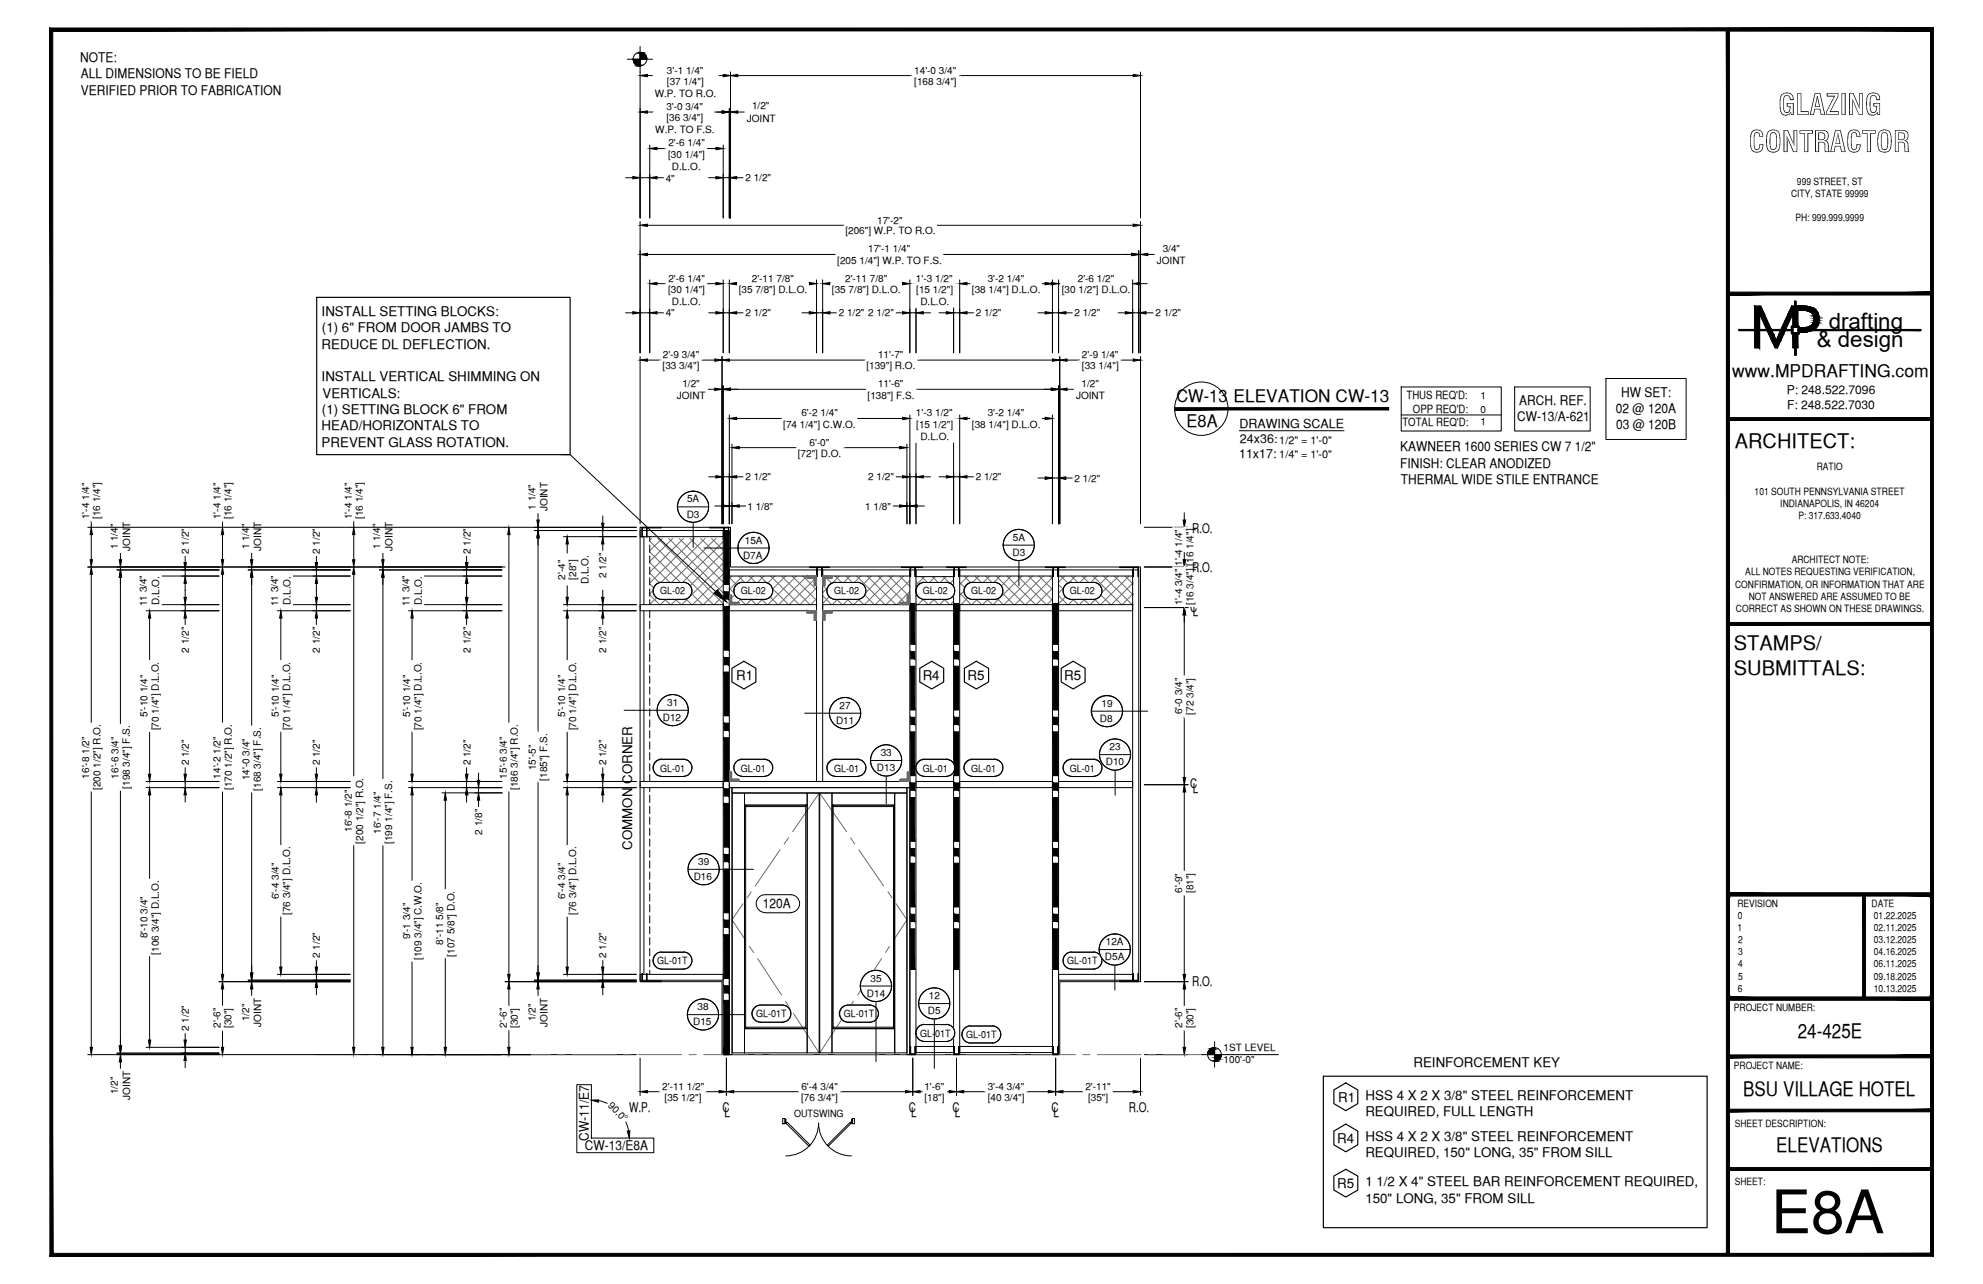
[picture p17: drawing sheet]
<svg xmlns="http://www.w3.org/2000/svg" width="432mm" height="279mm" viewBox="0 0 432 279" stroke-linecap="round" stroke-linejoin="round" font-family="sans-serif">
<defs><g id="words">
<text font-size="13.1" x="385.6" y="268.4">E8A</text>
<g font-size="6.3">
<text x="387.2" y="25">GLAZING</text>
<text x="380.8" y="33.1">CONTRACTOR</text>
</g>
<g font-size="4.9">
<text x="398.2" y="71.5">drafting</text>
<text x="395.6" y="75.5">&amp; design</text>
</g>
<g font-size="4.4">
<text x="377.8" y="97.5">ARCHITECT:</text>
<text x="377.6" y="141.5">STAMPS/</text>
<text x="377.6" y="146.9">SUBMITTALS:</text>
<text x="391.5" y="225.8">24-425E</text>
<text x="379.6" y="238.5">BSU VILLAGE HOTEL</text>
<text x="386.8" y="250.7">ELEVATIONS</text>
</g>
<g font-size="3.8">
<text x="377.2" y="82">www.MPDRAFTING.com</text>
<text x="256.2" y="87.6">CW-13 ELEVATION CW-13</text>
<text x="258.4" y="92.8">E8A</text>
</g>
<g font-size="2.9">
<text x="17.5" y="13.5">NOTE:</text>
<text x="17.6" y="17">ALL DIMENSIONS TO BE FIELD</text>
<text x="17.6" y="20.6">VERIFIED PRIOR TO FABRICATION</text>
<text x="70" y="68.8">INSTALL SETTING BLOCKS:</text>
<text x="70" y="75.9">REDUCE DL DEFLECTION.</text>
<text x="70.1" y="72.3">(1) 6&quot; FROM DOOR JAMBS TO</text>
<text x="70" y="82.9">INSTALL VERTICAL SHIMMING ON</text>
<text x="70.2" y="86.6">VERTICALS:</text>
<text x="330.8" y="88.1">ARCH. REF.</text>
<text x="351.9" y="89.9">02 @ 120A</text>
<text x="353" y="86.3">HW SET:</text>
<text x="70" y="93.7">HEAD/HORIZONTALS TO</text>
<text x="70.1" y="90.1">(1) SETTING BLOCK 6&quot; FROM</text>
<text x="330.4" y="91.7">CW-13/A-621</text>
<text x="351.9" y="93.4">03 @ 120B</text>
<text x="70" y="97.2">PREVENT GLASS ROTATION.</text>
<text x="304.9" y="98.2">KAWNEER 1600 SERIES CW 7 1/2&quot;</text>
<text x="304.9" y="101.8">FINISH: CLEAR ANODIZED</text>
<text x="305.1" y="105.3">THERMAL WIDE STILE ENTRANCE</text>
<text x="259.6" y="115.9">R.O.</text>
<text x="259.6" y="124.5">R.O.</text>
<text x="259.1" y="133.1">C</text>
<text x="259.7" y="134">L</text>
<text x="160.3" y="148">R1</text>
<text x="200.9" y="148">R4</text>
<text x="210.7" y="148">R5</text>
<text x="231.7" y="148">R5</text>
<text x="259.1" y="171.6">C</text>
<text x="259.7" y="172.6">L</text>
<text x="137.7" y="184.9" transform="rotate(-90 137.7 184.9)">COMMON CORNER</text>
<text x="166.1" y="197.7">120A</text>
<text x="259.6" y="214.5">R.O.</text>
<text x="307.8" y="232.2">REINFORCEMENT KEY</text>
<text x="291.4" y="239.7">R1</text>
<text x="297.4" y="239.3">HSS 4 X 2 X 3/8&quot; STEEL REINFORCEMENT</text>
<text x="137" y="242">W.P.</text>
<text x="157.3" y="242.1">C</text>
<text x="157.7" y="243.1">L</text>
<text x="197.9" y="242.1">C</text>
<text x="198.4" y="243.1">L</text>
<text x="207.4" y="242.1">C</text>
<text x="207.9" y="243.1">L</text>
<text x="229" y="242.1">C</text>
<text x="229.4" y="243.1">L</text>
<text x="245.8" y="242.1">R.O.</text>
<text x="297.3" y="242.9">REQUIRED, FULL LENGTH</text>
<text x="127.3" y="250.3">CW-13/E8A</text>
<text x="128.2" y="248.2" transform="rotate(-90 128.2 248.2)">CW-11/E7</text>
<text x="291.1" y="248.7">R4</text>
<text x="297.3" y="251.8">REQUIRED, 150&quot; LONG, 35&quot; FROM SILL</text>
<text x="297.4" y="248.3">HSS 4 X 2 X 3/8&quot; STEEL REINFORCEMENT</text>
<text x="291.1" y="258.4">R5</text>
<text x="297.3" y="258.1">1 1/2 X 4&quot; STEEL BAR REINFORCEMENT REQUIRED,</text>
<text x="297.3" y="261.7">150&quot; LONG, 35&quot; FROM SILL</text>
</g>
<g font-size="2.7">
<text x="269.9" y="93.2">DRAWING SCALE</text>
<text x="269.8" y="99.8">11x17:</text>
<text x="270" y="96.5">24x36:</text>
</g>
<g font-size="2.6">
<text x="389.1" y="85.8">P: 248.522.7096</text>
<text x="389.1" y="89">F: 248.522.7030</text>
</g>
<g font-size="2.5">
<text x="306.3" y="86.9">THUS REQ'D:</text>
<text x="307.7" y="89.9">OPP REQ'D:</text>
<text x="305.4" y="92.8">TOTAL REQ'D:</text>
</g>
<g font-size="2.4">
<text x="278.6" y="96.6">1/2&quot; = 1'-0&quot;</text>
<text x="278.6" y="99.8">1/4&quot; = 1'-0&quot;</text>
</g>
<g font-size="2.2">
<text x="145.2" y="16">3'-1 1/4&quot;</text>
<text x="199.1" y="16">14'-0 3/4&quot;</text>
<text x="142.6" y="21.1">W.P. TO R.O.</text>
<text x="145.1" y="23.9">3'-0 3/4&quot;</text>
<text x="145.2" y="18.5">[37 1/4&quot;]</text>
<text x="163.8" y="23.8">1/2&quot;</text>
<text x="199.1" y="18.5">[168 3/4&quot;]</text>
<text x="142.7" y="29">W.P. TO F.S.</text>
<text x="145.1" y="26.4">[36 3/4&quot;]</text>
<text x="162.6" y="26.5">JOINT</text>
<text x="145.5" y="34.4">[30 1/4&quot;]</text>
<text x="145.5" y="31.9">2'-6 1/4&quot;</text>
<text x="145" y="39.5">4&quot;</text>
<text x="146.3" y="37">D.L.O.</text>
<text x="162.3" y="39.4">2 1/2&quot;</text>
<text x="391.3" y="40.2">999 STREET, ST</text>
<text x="390" y="42.9">CITY, STATE 99999</text>
<text x="184.1" y="51">[206&quot;] W.P. TO R.O.</text>
<text x="191" y="48.6">17'-2&quot;</text>
<text x="391" y="48.2">PH: 999.999.9999</text>
<text x="182.3" y="57.3">[205 1/4&quot;] W.P. TO F.S.</text>
<text x="189" y="54.9">17'-1 1/4&quot;</text>
<text x="251.9" y="57.5">JOINT</text>
<text x="253.2" y="54.8">3/4&quot;</text>
<text x="145.5" y="63.7">[30 1/4&quot;]</text>
<text x="145.5" y="61.3">2'-6 1/4&quot;</text>
<text x="160.8" y="63.7">[35 7/8&quot;] D.L.O.</text>
<text x="163.7" y="61.3">2'-11 7/8&quot;</text>
<text x="181.2" y="63.7">[35 7/8&quot;] D.L.O.</text>
<text x="184" y="61.3">2'-11 7/8&quot;</text>
<text x="199.5" y="61.3">1'-3 1/2&quot;</text>
<text x="199.5" y="63.7">[15 1/2&quot;]</text>
<text x="211.6" y="63.7">[38 1/4&quot;] D.L.O.</text>
<text x="215.1" y="61.3">3'-2 1/4&quot;</text>
<text x="231.2" y="63.7">[30 1/2&quot;] D.L.O.</text>
<text x="234.7" y="61.3">2'-6 1/2&quot;</text>
<text x="145" y="68.8">4&quot;</text>
<text x="146.3" y="66.4">D.L.O.</text>
<text x="162.3" y="68.8">2 1/2&quot;</text>
<text x="182.6" y="68.8">2 1/2&quot;</text>
<text x="189" y="68.8">2 1/2&quot;</text>
<text x="200.4" y="66.4">D.L.O.</text>
<text x="212.5" y="68.8">2 1/2&quot;</text>
<text x="234" y="68.8">2 1/2&quot;</text>
<text x="251.6" y="68.8">2 1/2&quot;</text>
<text x="144.3" y="77.9">2'-9 3/4&quot;</text>
<text x="191.2" y="78">11'-7&quot;</text>
<text x="235.6" y="77.9">2'-9 1/4&quot;</text>
<text x="144.3" y="80.4">[33 3/4&quot;]</text>
<text x="188.7" y="80.4">[139&quot;] R.O.</text>
<text x="235.6" y="80.4">[33 1/4&quot;]</text>
<text x="147.4" y="86.8">JOINT</text>
<text x="148.6" y="84.1">1/2&quot;</text>
<text x="188.9" y="86.7">[138&quot;] F.S.</text>
<text x="191.2" y="84.3">11'-6&quot;</text>
<text x="234.3" y="86.8">JOINT</text>
<text x="235.5" y="84.1">1/2&quot;</text>
<text x="322.4" y="86.9">1</text>
<text x="322.4" y="89.8">0</text>
<text x="170.6" y="93.1">[74 1/4&quot;] C.W.O.</text>
<text x="174.5" y="90.6">6'-2 1/4&quot;</text>
<text x="199.5" y="90.6">1'-3 1/2&quot;</text>
<text x="199.5" y="93.1">[15 1/2&quot;]</text>
<text x="200.4" y="95.7">D.L.O.</text>
<text x="211.6" y="93.1">[38 1/4&quot;] D.L.O.</text>
<text x="215.1" y="90.6">3'-2 1/4&quot;</text>
<text x="322.4" y="92.6">1</text>
<text x="173.7" y="99.4">[72&quot;] D.O.</text>
<text x="176.3" y="97">6'-0&quot;</text>
<text x="162.3" y="104.5">2 1/2&quot;</text>
<text x="189" y="104.5">2 1/2&quot;</text>
<text x="212.5" y="104.5">2 1/2&quot;</text>
<text x="234" y="104.8">2 1/2&quot;</text>
<text x="382.1" y="107.6">101 SOUTH PENNSYLVANIA STREET</text>
<text x="395.6" y="102.3">RATIO</text>
<text x="19.4" y="113" transform="rotate(-90 19.4 113)">1'-4 1/4&quot;</text>
<text x="21.8" y="112.9" transform="rotate(-90 21.8 112.9)">[16 1/4&quot;]</text>
<text x="48" y="113" transform="rotate(-90 48 113)">1'-4 1/4&quot;</text>
<text x="50.4" y="112.9" transform="rotate(-90 50.4 112.9)">[16 1/4&quot;]</text>
<text x="76.6" y="113" transform="rotate(-90 76.6 113)">1'-4 1/4&quot;</text>
<text x="79" y="112.9" transform="rotate(-90 79 112.9)">[16 1/4&quot;]</text>
<text x="116.6" y="110.9" transform="rotate(-90 116.6 110.9)">1 1/4&quot;</text>
<text x="119.3" y="111.3" transform="rotate(-90 119.3 111.3)">JOINT</text>
<text x="149.5" y="112.6">D3</text>
<text x="149.6" y="109.3">5A</text>
<text x="162.8" y="110.9">1 1/8&quot;</text>
<text x="188.4" y="110.9">1 1/8&quot;</text>
<text x="387.7" y="110.3">INDIANAPOLIS, IN 46204</text>
<text x="391.6" y="113">P: 317.633.4040</text>
<text x="25.7" y="119.6" transform="rotate(-90 25.7 119.6)">1 1/4&quot;</text>
<text x="28.3" y="119.8" transform="rotate(-90 28.3 119.8)">JOINT</text>
<text x="54.2" y="119.6" transform="rotate(-90 54.2 119.6)">1 1/4&quot;</text>
<text x="56.9" y="119.8" transform="rotate(-90 56.9 119.8)">JOINT</text>
<text x="82.8" y="119.6" transform="rotate(-90 82.8 119.6)">1 1/4&quot;</text>
<text x="85.5" y="119.8" transform="rotate(-90 85.5 119.8)">JOINT</text>
<text x="162.2" y="118.3">15A</text>
<text x="220.5" y="117.7">5A</text>
<text x="41.1" y="120.5" transform="rotate(-90 41.1 120.5)">2 1/2&quot;</text>
<text x="69.7" y="120.5" transform="rotate(-90 69.7 120.5)">2 1/2&quot;</text>
<text x="102.4" y="120.5" transform="rotate(-90 102.4 120.5)">2 1/2&quot;</text>
<text x="132" y="125.9" transform="rotate(-90 132 125.9)">2 1/2&quot;</text>
<text x="161.8" y="121.6">D7A</text>
<text x="220.5" y="121">D3</text>
<text x="257.4" y="123.1" transform="rotate(-90 257.4 123.1)">1'-4 1/4&quot;</text>
<text x="259.9" y="123.1" transform="rotate(-90 259.9 123.1)">[16 1/4&quot;]</text>
<text x="380" y="125.2">ALL NOTES REQUESTING VERIFICATION,</text>
<text x="390.1" y="122.6">ARCHITECT NOTE:</text>
<text x="32" y="132" transform="rotate(-90 32 132)">11 3/4&quot;</text>
<text x="34.7" y="131.6" transform="rotate(-90 34.7 131.6)">D.L.O.</text>
<text x="60.6" y="132" transform="rotate(-90 60.6 132)">11 3/4&quot;</text>
<text x="63.2" y="131.6" transform="rotate(-90 63.2 131.6)">D.L.O.</text>
<text x="89.2" y="132" transform="rotate(-90 89.2 132)">11 3/4&quot;</text>
<text x="91.8" y="131.6" transform="rotate(-90 91.8 131.6)">D.L.O.</text>
<text x="123.1" y="126.1" transform="rotate(-90 123.1 126.1)">2'-4&quot;</text>
<text x="125.5" y="126.2" transform="rotate(-90 125.5 126.2)">[28&quot;]</text>
<text x="128.1" y="127.1" transform="rotate(-90 128.1 127.1)">D.L.O.</text>
<text x="143.8" y="129.3">GL-02</text>
<text x="161.3" y="129.3">GL-02</text>
<text x="181.6" y="129.3">GL-02</text>
<text x="201" y="129.3">GL-02</text>
<text x="211.5" y="129.3">GL-02</text>
<text x="233" y="129.3">GL-02</text>
<text x="257.4" y="131.7" transform="rotate(-90 257.4 131.7)">1'-4 3/4&quot;</text>
<text x="259.9" y="131.7" transform="rotate(-90 259.9 131.7)">[16 3/4&quot;]</text>
<text x="377.8" y="127.9">CONFIRMATION, OR INFORMATION THAT ARE</text>
<text x="380.8" y="130.6">NOT ANSWERED ARE ASSUMED TO BE</text>
<text x="378" y="133.2">CORRECT AS SHOWN ON THESE DRAWINGS.</text>
<text x="41.1" y="142" transform="rotate(-90 41.1 142)">2 1/2&quot;</text>
<text x="69.7" y="142" transform="rotate(-90 69.7 142)">2 1/2&quot;</text>
<text x="102.4" y="142" transform="rotate(-90 102.4 142)">2 1/2&quot;</text>
<text x="132" y="142" transform="rotate(-90 132 142)">2 1/2&quot;</text>
<text x="145.3" y="153.5">31</text>
<text x="182.8" y="154.2">27</text>
<text x="239.8" y="153.8">19</text>
<text x="257.4" y="155.4" transform="rotate(-90 257.4 155.4)">6'-0 3/4&quot;</text>
<text x="259.9" y="155.5" transform="rotate(-90 259.9 155.5)">[72 3/4&quot;]</text>
<text x="32.1" y="156" transform="rotate(-90 32.1 156)">5'-10 1/4&quot;</text>
<text x="34.6" y="158.9" transform="rotate(-90 34.6 158.9)">[70 1/4&quot;] D.L.O.</text>
<text x="60.7" y="156" transform="rotate(-90 60.7 156)">5'-10 1/4&quot;</text>
<text x="63.2" y="158.9" transform="rotate(-90 63.2 158.9)">[70 1/4&quot;] D.L.O.</text>
<text x="89.3" y="156" transform="rotate(-90 89.3 156)">5'-10 1/4&quot;</text>
<text x="91.8" y="158.9" transform="rotate(-90 91.8 158.9)">[70 1/4&quot;] D.L.O.</text>
<text x="123.1" y="156" transform="rotate(-90 123.1 156)">5'-10 1/4&quot;</text>
<text x="125.5" y="158.9" transform="rotate(-90 125.5 158.9)">[70 1/4&quot;] D.L.O.</text>
<text x="144.3" y="156.9">D12</text>
<text x="182.1" y="157.5">D11</text>
<text x="239.5" y="157.2">D8</text>
<text x="41.1" y="166.6" transform="rotate(-90 41.1 166.6)">2 1/2&quot;</text>
<text x="69.7" y="166.6" transform="rotate(-90 69.7 166.6)">2 1/2&quot;</text>
<text x="102.4" y="166.6" transform="rotate(-90 102.4 166.6)">2 1/2&quot;</text>
<text x="116.7" y="167.6" transform="rotate(-90 116.7 167.6)">15'-5&quot;</text>
<text x="132" y="166.6" transform="rotate(-90 132 166.6)">2 1/2&quot;</text>
<text x="143.8" y="167.9">GL-01</text>
<text x="161.3" y="167.9">GL-01</text>
<text x="181.6" y="167.9">GL-01</text>
<text x="190.9" y="167.8">D13</text>
<text x="191.8" y="164.5">33</text>
<text x="201" y="167.9">GL-01</text>
<text x="211.5" y="167.9">GL-01</text>
<text x="233" y="167.9">GL-01</text>
<text x="240.8" y="166.6">D10</text>
<text x="241.6" y="163.3">23</text>
<text x="19.4" y="169.4" transform="rotate(-90 19.4 169.4)">16'-8 1/2&quot;</text>
<text x="21.9" y="171.9" transform="rotate(-90 21.9 171.9)">[200 1/2&quot;] R.O.</text>
<text x="25.8" y="169.4" transform="rotate(-90 25.8 169.4)">16'-6 3/4&quot;</text>
<text x="28.3" y="171.6" transform="rotate(-90 28.3 171.6)">[198 3/4&quot;] F.S.</text>
<text x="48" y="169.4" transform="rotate(-90 48 169.4)">14'-2 1/2&quot;</text>
<text x="50.5" y="171.9" transform="rotate(-90 50.5 171.9)">[170 1/2&quot;] R.O.</text>
<text x="54.4" y="169.8" transform="rotate(-90 54.4 169.8)">14'-0 3/4&quot;</text>
<text x="56.8" y="172.1" transform="rotate(-90 56.8 172.1)">[168 3/4&quot;] F.S.</text>
<text x="110.4" y="169.4" transform="rotate(-90 110.4 169.4)">15'-6 3/4&quot;</text>
<text x="112.8" y="171.9" transform="rotate(-90 112.8 171.9)">[186 3/4&quot;] R.O.</text>
<text x="119.1" y="169.9" transform="rotate(-90 119.1 169.9)">[185&quot;] F.S.</text>
<text x="76.6" y="181" transform="rotate(-90 76.6 181)">16'-8 1/2&quot;</text>
<text x="79.1" y="183.6" transform="rotate(-90 79.1 183.6)">[200 1/2&quot;] R.O.</text>
<text x="82.9" y="181.4" transform="rotate(-90 82.9 181.4)">16'-7 1/4&quot;</text>
<text x="85.4" y="183.6" transform="rotate(-90 85.4 183.6)">[199 1/4&quot;] F.S.</text>
<text x="105" y="181.6" transform="rotate(-90 105 181.6)">2 1/8&quot;</text>
<text x="151.1" y="191.5">D16</text>
<text x="152" y="188.2">39</text>
<text x="60.7" y="195.6" transform="rotate(-90 60.7 195.6)">6'-4 3/4&quot;</text>
<text x="123.1" y="195.6" transform="rotate(-90 123.1 195.6)">6'-4 3/4&quot;</text>
<text x="257.4" y="194.3" transform="rotate(-90 257.4 194.3)">6'-9&quot;</text>
<text x="259.9" y="194.4" transform="rotate(-90 259.9 194.4)">[81&quot;]</text>
<text x="378.3" y="197.3">REVISION</text>
<text x="407.5" y="197.3">DATE</text>
<text x="63.2" y="199.1" transform="rotate(-90 63.2 199.1)">[76 3/4&quot;] D.L.O.</text>
<text x="125.5" y="199.1" transform="rotate(-90 125.5 199.1)">[76 3/4&quot;] D.L.O.</text>
<text x="378.3" y="202.6">1</text>
<text x="378.4" y="200">0</text>
<text x="408" y="200">01.22.2025</text>
<text x="408" y="202.6">02.11.2025</text>
<text x="32.1" y="204.2" transform="rotate(-90 32.1 204.2)">8'-10 3/4&quot;</text>
<text x="34.6" y="207.7" transform="rotate(-90 34.6 207.7)">[106 3/4&quot;] D.L.O.</text>
<text x="69.7" y="208.5" transform="rotate(-90 69.7 208.5)">2 1/2&quot;</text>
<text x="89.3" y="204.4" transform="rotate(-90 89.3 204.4)">9'-1 3/4&quot;</text>
<text x="91.8" y="208.9" transform="rotate(-90 91.8 208.9)">[109 3/4&quot;] C.W.O.</text>
<text x="96.5" y="205.5" transform="rotate(-90 96.5 205.5)">8'-11 5/8&quot;</text>
<text x="98.9" y="208.2" transform="rotate(-90 98.9 208.2)">[107 5/8&quot;] D.O.</text>
<text x="132" y="208.5" transform="rotate(-90 132 208.5)">2 1/2&quot;</text>
<text x="143.1" y="209.8">GL-01T</text>
<text x="232.4" y="209.8">GL-01T</text>
<text x="240.6" y="209">D5A</text>
<text x="240.8" y="205.7">12A</text>
<text x="378.5" y="205.2">2</text>
<text x="378.5" y="207.9">3</text>
<text x="408" y="205.2">03.12.2025</text>
<text x="408" y="207.9">04.16.2025</text>
<text x="189.5" y="213.6">35</text>
<text x="378.4" y="215.8">6</text>
<text x="378.5" y="210.5">4</text>
<text x="378.5" y="213.2">5</text>
<text x="408" y="210.5">06.11.2025</text>
<text x="408" y="213.2">09.18.2025</text>
<text x="408" y="215.8">10.13.2025</text>
<text x="151.9" y="219.8">38</text>
<text x="164.7" y="221.4">GL-01T</text>
<text x="183.8" y="221.4">GL-01T</text>
<text x="188.8" y="216.9">D14</text>
<text x="202.1" y="220.7">D5</text>
<text x="202.2" y="217.4">12</text>
<text x="377.6" y="219.9">PROJECT NUMBER:</text>
<text x="41.1" y="224.3" transform="rotate(-90 41.1 224.3)">2 1/2&quot;</text>
<text x="48" y="223.6" transform="rotate(-90 48 223.6)">2'-6&quot;</text>
<text x="50.4" y="223.7" transform="rotate(-90 50.4 223.7)">[30&quot;]</text>
<text x="54.2" y="222.2" transform="rotate(-90 54.2 222.2)">1/2&quot;</text>
<text x="56.9" y="223.4" transform="rotate(-90 56.9 223.4)">JOINT</text>
<text x="110.4" y="223.6" transform="rotate(-90 110.4 223.6)">2'-6&quot;</text>
<text x="112.8" y="223.7" transform="rotate(-90 112.8 223.7)">[30&quot;]</text>
<text x="116.6" y="222.2" transform="rotate(-90 116.6 222.2)">1/2&quot;</text>
<text x="119.3" y="223.4" transform="rotate(-90 119.3 223.4)">JOINT</text>
<text x="150.9" y="223.1">D15</text>
<text x="200.3" y="225.6">GL-01T</text>
<text x="210.4" y="225.9">GL-01T</text>
<text x="257.4" y="223.6" transform="rotate(-90 257.4 223.6)">2'-6&quot;</text>
<text x="259.9" y="223.7" transform="rotate(-90 259.9 223.7)">[30&quot;]</text>
<text x="266.4" y="228.7">1ST LEVEL</text>
<text x="266.4" y="231.4">100'-0&quot;</text>
<text x="377.6" y="232.5">PROJECT NAME:</text>
<text x="25.7" y="238.1" transform="rotate(-90 25.7 238.1)">1/2&quot;</text>
<text x="28.3" y="239.3" transform="rotate(-90 28.3 239.3)">JOINT</text>
<text x="144.2" y="237.1">2'-11 1/2&quot;</text>
<text x="144.7" y="239.5">[35 1/2&quot;]</text>
<text x="174.4" y="239.5">[76 3/4&quot;]</text>
<text x="174.5" y="237.1">6'-4 3/4&quot;</text>
<text x="201.3" y="237.1">1'-6&quot;</text>
<text x="201.3" y="239.5">[18&quot;]</text>
<text x="215.1" y="237.1">3'-4 3/4&quot;</text>
<text x="215.1" y="239.5">[40 3/4&quot;]</text>
<text x="236.3" y="237.2">2'-11&quot;</text>
<text x="236.9" y="239.5">[35&quot;]</text>
<text x="132.3" y="240.6" transform="rotate(45 132.3 240.6)">90.0°</text>
<text x="172.9" y="243.1">OUTSWING</text>
<text x="377.8" y="245.2">SHEET DESCRIPTION:</text>
<text x="377.8" y="257.9">SHEET:</text>
</g>
</g></defs>
<!-- layer: LIGHT_1 -->
<g fill="none" stroke="#6c6c6c" stroke-width=".22">
<path d="M141.5 117.7l13.8 13.9M141.9 117.2l-.4 .3M143.3 117.2l14.2 14.2M144.2 117.2l-2.7 2.6M145.6 117.2l11.9 11.8M146.5 117.2l-5 5M147.9 117.2l9.6 9.5M148.8 117.2l-7.3 7.3M150.2 117.2l7.3 7.2M151.2 117.2l-9.7 9.7M152.6 117.2l4.9 4.8M153.5 117.2l-12 12"/>
<path d="M154.9 117.2l2.6 2.5M155.9 117.2l-14.4 14.4M157.3 117.2l.2 .1M157.5 117.9l-13.7 13.7M141.5 129.2h.1M141.5 129.4h.1M141.5 127.1l4.5 4.5M141.5 124.7l6.8 6.9M141.5 122.4l9.1 9.2M141.5 120.1l7.2 7.2M141.5 129.5l1.3 1.2M142.9 130.8l.7 .8"/>
<path d="M148.7 127.3l4.3 4.3M149.6 128.1l-3.5 3.5M157.5 120.2l-7.8 7.9M157.5 122.6l-9 9M157.5 124.9l-6.7 6.7M157.5 127.3l-4.3 4.3M157.5 129.5l-2 2.1M158.8 128l2.8 2.8M158.8 130.4l1.2 1.2M158.8 125.7l1.8 1.7M159.4 125.3l-.6 .6M159.9 129.5l-1.1 1.1"/>
<path d="M160.6 127.5l4.1 4.1M160.8 125.3l6.2 6.3M161 130.7l-.9 .9M161.6 130.9l.8 .7M161.7 125.3l-2.9 3M163.1 125.3l6.3 6.3M164 125.3l-4.1 4.2M165.5 125.3l6.2 6.3M166.4 125.3l-5.4 5.4M167.8 125.3l6.3 6.3M168.1 128.3l-3.3 3.3M168.7 125.3l-6.2 6.3"/>
<path d="M170.2 125.3l6.2 6.3M171.1 125.3l-3 3M172.5 125.3l5.3 5.3M173.4 125.3l-6.2 6.3M174.8 125.3l3 3M175.7 125.3l-6.2 6.3M177.2 125.3l.6 .7M177.8 125.6l-6 6M177.8 128l-3.6 3.6M177.8 130.3l-1.3 1.3M179.1 127.3l4.3 4.3M179.1 129.6l1.9 2"/>
<path d="M179.5 125.3l6.2 6.3M180.4 125.3l-1.3 1.3M180.4 130l-1.3 1.3M181.9 125.3l6.2 6.3M181.9 130.9l-.7 .7M182.8 125.3l-3.7 3.7M184.2 125.3l6.2 6.3M185.1 125.3l-4.6 4.7M186.5 125.3l6.2 6.3M187.5 125.3l-5.6 5.5M188.5 128.9l-2.6 2.7M188.8 125.3l6.3 6.3"/>
<path d="M189.7 125.3l-6.1 6.3M191.2 125.3l6.2 6.3M192.1 125.3l-3.5 3.6M193.5 125.3l4.6 4.6M194.4 125.3l-6.2 6.3M195.9 125.3l2.2 2.3M196.8 125.3l-6.2 6.3M198.1 126.4l-5.2 5.2M198.1 128.7l-2.8 2.9M198.1 131.1l-.5 .5M199.5 131.3l.3 .3M199.5 128.9l2.6 2.7"/>
<path d="M199.5 126.6l4.9 5M200.7 125.5l6.1 6.1M201.3 125.5l-1.8 1.9M203 125.5l4.6 4.5M203.6 125.5l-4.1 4.2M205.4 125.5l2.2 2.3M206 125.5l-6.1 6.1M207.6 126.2l-5.4 5.4M207.6 128.5l-3 3.1M207.6 130.9l-.7 .7M209 126.7l4.8 4.9M209 131.4l.1 .2"/>
<path d="M209 129l2.5 2.6M209.9 125.3l6.3 6.3M210 128.5l-1 1M210.8 125.3l-1.8 1.9M211.3 127.3l-1.2 1.2M212.3 125.3l6.1 6.3M213.2 125.3l-1.9 1.9M214.6 125.3l6.2 6.3M215.5 125.3l-6.2 6.3M216.9 125.3l6.2 6.3M217.8 125.3l-6.2 6.3M217.8 127.7l-3.9 3.9"/>
<path d="M219.3 125.3l6.2 6.3M220.2 125.3l-2.3 2.4M221.6 125.3l6.2 6.3M222.5 125.3l-6.2 6.3M224 125.3l5.2 5.3M224.9 125.3l-6.3 6.3M226.3 125.3l2.9 3M227.2 125.3l-6.2 6.3M228.6 125.3l.6 .6M229.2 125.7l-5.9 5.9M229.2 128l-3.6 3.6M229.2 130.4l-1.2 1.2"/>
<path d="M230.5 127.3l4.3 4.3M230.5 129.6l2 2M230.9 125.3l2 1.9M231.8 125.3l-1.3 1.4M232.9 127.3l4.3 4.3M233.3 125.3l6.2 6.3M234.2 125.3l-3.7 3.7M235.6 125.3l6.3 6.3M236.5 125.3l-6 6.1M238 125.3l6.2 6.3M238.9 125.3l-6.2 6.3M240 129l-2.6 2.6"/>
<path d="M240.3 125.3l6.2 6.3M241.2 125.3l-6.2 6.3M242.6 125.3l4.2 4.2M243.6 125.3l-3.6 3.6M245 125.3l1.8 1.8M245.9 125.3l-6.3 6.3M246.8 126.8l-4.8 4.8M246.8 129.2l-2.5 2.4M246.8 131.4l-.1 .2M178.4 172.6l-5.8 8.4M178.5 172.6l5.8 8.4M161.8 196.7l-2.4 3.5 3 4.4"/>
<path d="M163.6 194.1l-.9 1.3M169.9 184.9l-5.4 7.9M171.7 182.3l-.9 1.3M185.2 182.3l.9 1.3M187 184.9l5.4 7.9M193.4 194.1l.8 1.3M195.1 196.7l2.4 3.5-2.9 4.4M163.2 205.9l.9 1.4M165 208.6l5.2 7.9M171.1 217.9l.8 1.3M185.9 217.9l-.9 1.3M192 208.6l-5.2 7.9"/>
<path d="M193.7 205.9l-.9 1.4M172.8 220.5l5.6 8.6M184.1 220.5l-5.6 8.6"/>
</g>
<!-- layer: COMPONENTS -->
<g fill="none" stroke="#000" stroke-width=".22">
<path d="M139.4 115.4h18.1v1.4h-18.1zM141.5 116.8v1M141.5 118.6v1.6M157.5 115.4h1.3v114.1h-1.3zM139.4 131.6h18.1v1.3h-18.1zM141.5 121v1.6M141.5 123.4v1.6M141.5 125.7v1.6M141.5 128.1v1.6M141.5 130.5v1.1M141.5 132.9v1.5M141.5 135.2v1.6"/>
<path d="M141.5 137.6v1.6M141.5 140v1.5M158.8 131.6h19v1.3h-19zM158.8 124h19v1.3h-19zM177.8 124h1.3v46.1h-1.3zM179.1 131.6h19v1.3h-19zM179.1 124h19v1.3h-19zM198.1 124h1.4v105.5h-1.4zM199.5 131.6h8.1v1.3h-8.1zM199.5 124h8.1v1.5h-8.1zM207.6 124h1.4v105.5h-1.4zM209 131.6h20.2v1.3h-20.2z"/>
<path d="M209 124h20.2v1.3h-20.2zM229.2 124h1.3v105.5h-1.3zM230.5 131.6h16.1v1.3h-16.1zM230.5 124h16.1v1.3h-16.1zM246.6 124h1.4v89.3h-1.4zM141.5 142.4v1.6M141.5 144.7v1.6M141.5 147.1v1.6M141.5 149.5v1.6M141.5 151.9v1.6M141.5 154.2v1.6M141.5 156.7v1.5"/>
<path d="M141.5 159v1.6M139.4 170.1h18.1v1.3h-18.1zM141.5 161.4v1.6M141.5 163.8v1.6M141.5 166.2v1.6M141.5 168.5v1.6M141.5 171.4v.9M141.5 173v1.6M141.5 175.5v1.5M141.5 177.8v1.6M158.8 170.1h39.3v1.3h-39.3zM199.5 170.1h8.1v1.3h-8.1z"/>
<path d="M209 170.1h20.2v1.3h-20.2zM230.5 170.1h16.1v1.3h-16.1zM141.5 180.2v1.6M141.5 182.6v1.5M141.5 185v1.6M141.5 187.3v1.6M141.5 189.7v1.6M141.5 192.1v1.6M141.5 194.5v1.6M141.5 196.8v1.6M141.5 199.3v1.6M139.4 212h18.1v1.3h-18.1z"/>
<path d="M141.5 201.6v1.6M141.5 204v1.6M141.5 206.4v1.6M141.5 208.8v1.6M141.5 211.1v.9M230.5 212h16.1v1.3h-16.1zM199.5 227.7h8.1v1.3h-8.1zM209 227.7h20.2v1.3h-20.2z"/>
</g>
<!-- layer: ROUGH OPENING -->
<path d="M139.4 114.7h19.7v8.7h89.2v90.2h-17.5v15.9h-73.6v-15.9h-17.8z" fill="none" stroke="#000" stroke-width=".22"/>
<!-- layer: DIM -->
<g fill="none" stroke="#000" stroke-width=".22">
<path d="M139.4 15.7v31.7M141 16.4h1.2M156.2 16.4h1.3M159.1 15.7v31.7M160.7 16.4h38.1M208.6 16.4h38.2M248.3 15.7v31.7M136.2 38.7h1.6M139.4 38.7h2.1M141 24.4h1.3M141.5 31.6v15.8M143.1 38.7h1.6"/>
<path d="M143.1 32.3h2.1M153.8 32.3h2.1M154.3 38.7h1.6M155.6 24.4h1.6M157.5 31.6v15.8M157.5 38.7h1.3M158.8 23.6v23.8M158.8 24.4h.3M160.4 38.7h1.6M160.7 24.4h1.5M139.4 48.2v28.6M141 49h42.8"/>
<path d="M141 55.4h41.1M203.9 49h42.9M205.3 55.4h41.1M248 54.5v22.3M248 55.4h.3M248.3 48.2v28.6M249.9 55.4h1.6M136.2 68.1h1.6M139.4 77.6v36.4M139.4 68.1h2.1M141 78.4h3M141.5 60.9v15.9"/>
<path d="M143.1 68.1h1.6M143.1 61.7h2.1M152.6 78.4h3M153.8 61.7h2.1M154.3 68.1h1.6M157.2 77.6v36.4M157.5 68.1h1.3M157.5 60.9v15.9M158.8 60.9v15.9M158.8 78.4h29.6M160.4 68.1h1.6M160.4 61.7h.2"/>
<path d="M174.6 68.1h1.6M176 61.7h.2M177.8 68.1h1.3M177.8 60.9v15.9M179.1 60.9v15.9M180.7 68.1h1.6M180.7 61.7h.2M194.9 68.1h1.6M196.3 61.7h.2M198.1 68.1h1.4M198.1 60.9v15.9M199.5 60.9v15.9"/>
<path d="M199.6 78.4h29.6M201 68.1h1.6M201 61.7h5.1M204.5 68.1h1.6M207.6 68.1h1.4M207.6 60.9v15.9M209 60.9v15.9M210.6 68.1h1.6M210.6 61.7h.8M226 68.1h1.6M226.8 61.7h2.1M229.2 60.9v15.9"/>
<path d="M229.2 68.1h1.3M230.5 60.9v15.9M230.5 61.7h.4M230.8 77.6v36.4M232.1 68.1h1.6M232.3 78.4h3M243.5 68.1h1.5M243.8 78.4h3M246.3 61.7h.3M246.6 68.1h1.4M246.6 60.9v15.9M248.2 61.7h1.6"/>
<path d="M248.3 77.6v36.4M249.6 68.1h1.7M154.1 84.7h1.5M157.2 84.7h.3M157.5 83.9v30.1M158.8 90.3v23.7M159.1 84.7h29.6M159.4 96.6v17.4M160.4 91.1h9.9M161 97.4h12.5M183.5 97.4h12.4M186.6 91.1h9.9"/>
<path d="M197.5 96.6v17.4M198.1 90.3v23.7M199.3 84.7h29.6M199.5 90.3v23.7M201 91.1h5.1M207.6 90.3v23.7M209 90.3v23.7M210.6 91.1h.8M226.8 91.1h.8M229.2 90.3v23.7M230.5 83.9v30.1M230.5 84.7h.3"/>
<path d="M232.3 84.7h1.6M19.1 114.7h119.5M19.9 113.2v1.5M19.9 116.3v5.5M48.5 113.2v1.5M48.5 116.3v5.5M77 113.2v1.5M77 116.3v5.5M110.8 116.3v41.1M116.3 115.4h22.3M117.2 111.6v1.6M117.2 114.7v.7"/>
<path d="M117.2 117v42.4M122.7 116.8h15.9M123.5 118.4v2.2M131.3 112.3v1.6M131.3 115.4v1.4M131.3 118.4v1.6M154.3 103.8h1.6M155.6 110.1h1.6M157.5 103.8h1.3M158.8 110.1h.6M160.4 103.8h1.6M161 110.1h1.6"/>
<path d="M194.3 110.1h1.6M194.9 103.8h1.6M197.5 110.1h.6M198.1 103.8h1.4M199.7 110.1h1.6M201 103.8h1.6M204.5 103.8h1.6M207.6 103.8h1.4M210.6 103.8h1.6M226 104h1.6M229.2 104h1.3M232.1 104h1.6"/>
<path d="M249.2 114.7h9.5M257.9 111.6v1.6M257.9 114.7v.1M19.1 123.4h90.9M19.9 125v32.4M25.5 124h22.2M26.2 120.2v1.6M26.2 123.4v.6M26.2 125.6v32M31.8 131.6h15.9M31.8 132.9h15.9M31.8 125.3h15.9"/>
<path d="M32.6 126.9v3.1M32.6 134.5v9.3M40.3 120.8v1.6M40.3 124v1.3M40.3 126.9v3.1M40.3 131.6v1.3M40.3 134.5v1.6M48.5 125v32.4M54 124h22.3M54.8 120.2v1.6M54.8 123.4v.6M54.8 125.6v32.4"/>
<path d="M60.4 131.6h15.9M60.4 132.9h15.9M60.4 125.3h15.9M61.2 126.9v3.1M61.2 134.5v9.3M68.9 120.8v1.6M68.9 124v1.3M68.9 126.9v3.1M68.9 131.6v1.3M68.9 134.5v1.6M77 125v44M82.6 124h26.7"/>
<path d="M83.4 120.2v1.6M83.4 123.4v.6M83.4 125.6v44M89 131.6h20.3M89 132.9h20.3M89 125.3h20.3M89.7 126.9v3.1M89.7 134.5v9.3M101.6 120.8v1.6M101.6 124v1.3M101.6 126.9v3.1M101.6 131.6v1.3"/>
<path d="M101.6 134.5v1.6M122.7 131.6h15.9M122.7 132.9h15.9M123.5 127.3v2.7M123.5 134.5v9.3M131.3 128.4v1.6M131.3 131.6v1.3M131.3 134.5v1.6M249.2 123.4h9.5M249.2 132.2h9.5M257.9 123.4h.1M257.9 120.2v1.6"/>
<path d="M257.9 123.3v.1M257.9 125v1.6M257.9 132v.2M257.9 133.8v13.4M32.6 159.2v9.3M61.2 159.2v9.3M89.7 159.2v9.3M123.5 159.2v9.3M257.9 155.8v13.4M19.9 172.1v55.8M26.2 172v55.6M31.8 170.1h15.9"/>
<path d="M31.8 171.4h15.9M32.6 173v18.3M40.3 166.9v1.6M40.3 170.1v1.3M40.3 173v1.6M48.5 172.1v39.9M54.8 172.3v39.4M60.4 170.1h15.9M60.4 171.4h15.9M61.2 173v11M68.9 166.9v1.6M68.9 170.1v1.3"/>
<path d="M68.9 173v1.6M89 170.1h20.3M89 171.4h20.3M89.7 173v18.7M96.2 172.5h13.1M97 174.1v19.5M101.6 166.9v1.6M101.6 170.1v1.3M101.6 173v1.6M104.2 168.2v1.6M104.2 171.4v1.1M104.2 174.1v1.6"/>
<path d="M110.8 172.1v39.9M117.2 170.1v41.6M122.7 170.1h15.9M122.7 171.4h15.9M123.5 173v11M131.3 166.9v1.6M131.3 170.1v1.3M131.3 173v1.6M249.2 170.8h9.5M257.9 172.3v17.4M61.2 199.4v11M77 183.8v44.1"/>
<path d="M83.4 183.9v44M123.5 199.4v11M257.9 194.6v17.4M32.6 208v18.3M47.7 213.6h28.6M48.5 215.2v3.9M54 213.3h22.3M54.8 213.3v.3M54.8 215.2v1.6M60.4 212h15.9M68.9 208.9v1.5M68.9 212v1.3"/>
<path d="M68.9 214.9v1.6M89.7 209.2v18.7M97 208.4v19.5M110 213.6h28.6M110.8 215.2v3.9M116.3 213.3h22.3M117.2 213.3v.3M117.2 215.2v1.6M122.7 212h15.9M131.3 208.9v1.5M131.3 212v1.3M131.3 214.9v1.6"/>
<path d="M249.2 213.6h9.5M257.9 215.2v3.9M19.1 229.5h119.5M25.5 229.2h22.2M26.2 229.2v.3M26.2 231.1v1.6M31.8 227.9h15.9M40.3 224.7v1.6M40.3 227.9v1.3M40.3 230.8v1.5M48.5 224v3.9M110.8 224v3.9"/>
<path d="M139.4 230.3v8.1M141 237.6h2.8M153.7 237.6h2.9M158.2 230.3v8.1M159.8 237.6h14.4M182.8 237.6h14.4M198.8 230.3v8.1M200.3 237.6h.7M206 237.6h.7M208.3 230.3v8.1M209.9 237.6h4.9M223.3 237.6h5"/>
<path d="M229.9 230.3v8.1M231.5 237.6h4.5M242.2 237.6h4.6M248.3 230.3v8.1M249.2 229.5h9.5M257.9 224v3.9"/>
</g>
<g fill="#000" stroke="#000" stroke-width=".22">
<path d="M139.4 16.4l1.6-.2v.5zM157.5 16.2l1.6 .2-1.6 .3zM159.1 16.4l1.6-.2v.5zM246.8 16.2l1.5 .2-1.5 .3zM137.8 38.4l1.6 .3-1.6 .2zM139.4 24.4l1.6-.3v.5zM141.5 38.7l1.6-.3v.5zM141.5 32.3l1.6-.2v.5zM155.9 38.4l1.6 .3-1.6 .2zM155.9 32.1l1.6 .2-1.6 .3zM157.2 24.1l1.6 .3-1.6 .2zM158.8 38.7l1.6-.3v.5z"/>
<path d="M159.1 24.4l1.6-.3v.5zM139.4 49l1.6-.2v.5zM139.4 55.4l1.6-.3v.5zM246.4 55.1l1.6 .3-1.6 .2zM246.8 48.8l1.5 .2-1.5 .3zM248.3 55.4l1.6-.3v.5zM137.8 67.8l1.6 .3-1.6 .2zM139.4 78.4l1.6-.3v.5zM141.5 68.1l1.6-.3v.5zM141.5 61.7l1.6-.2v.5zM155.6 78.1l1.6 .3-1.6 .2zM155.9 67.8l1.6 .3-1.6 .2z"/>
<path d="M155.9 61.5l1.6 .2-1.6 .3zM157.2 78.4l1.6-.3v.5zM158.8 68.1l1.6-.3v.5zM158.8 61.7l1.6-.2v.5zM176.2 67.8l1.6 .3-1.6 .2zM176.2 61.5l1.6 .2-1.6 .3zM179.1 68.1l1.6-.3v.5zM179.1 61.7l1.6-.2v.5zM196.5 67.8l1.6 .3-1.6 .2zM196.5 61.5l1.6 .2-1.6 .3zM199.5 68.1l1.5-.3v.5zM199.5 61.7l1.5-.2v.5z"/>
<path d="M206.1 67.8l1.5 .3-1.5 .2zM206.1 61.5l1.5 .2-1.5 .3zM209 68.1l1.6-.3v.5zM209 61.7l1.6-.2v.5zM227.6 67.8l1.6 .3-1.6 .2zM227.6 61.5l1.6 .2-1.6 .3zM228.9 61.5l1.6 .2-1.6 .3zM229.2 78.1l1.6 .3-1.6 .2zM230.5 68.1l1.6-.3v.5zM230.8 78.4l1.5-.3v.5zM245 67.8l1.6 .3-1.6 .2zM246.8 78.1l1.5 .3-1.5 .2z"/>
<path d="M246.6 61.7l1.6-.2v.5zM248 68.1l1.6-.3v.5zM155.6 84.5l1.6 .2-1.6 .3zM157.5 84.7l1.6-.2v.5zM158.8 91.1l1.6-.3v.5zM159.4 97.4l1.6-.2v.5zM195.9 97.2l1.6 .2-1.6 .3zM196.5 90.8l1.6 .3-1.6 .2zM199.5 91.1l1.5-.3v.5zM206.1 90.8l1.5 .3-1.5 .2zM209 91.1l1.6-.3v.5zM227.6 90.8l1.6 .3-1.6 .2z"/>
<path d="M228.9 84.5l1.6 .2-1.6 .3zM230.8 84.7l1.5-.2v.5zM19.9 114.7l.2 1.6h-.5zM48.5 114.7l.2 1.6h-.5zM77 114.7l.3 1.6h-.5zM110.8 114.7l.3 1.6h-.5zM117.2 115.4l.2 1.6h-.5zM116.9 113.2h.5l-.2 1.5zM123.5 116.8l.3 1.6h-.5zM131 113.9h.5l-.2 1.5zM131.3 116.8l.2 1.6h-.5zM155.9 103.5l1.6 .3-1.6 .2z"/>
<path d="M157.2 109.9l1.6 .2-1.6 .3zM158.8 103.8l1.6-.3v.5zM159.4 110.1l1.6-.2v.5zM195.9 109.9l1.6 .2-1.6 .3zM196.5 103.5l1.6 .3-1.6 .2zM198.1 110.1l1.6-.2v.5zM199.5 103.8l1.5-.3v.5zM206.1 103.5l1.5 .3-1.5 .2zM209 103.8l1.6-.3v.5zM227.6 103.8l1.6 .2-1.6 .3zM230.5 104l1.6-.2v.5zM257.6 113.2h.6l-.3 1.5z"/>
<path d="M19.9 123.4l.2 1.6h-.5zM19.6 121.8h.5l-.2 1.6zM26.2 124l.3 1.6h-.5zM26 121.8h.5l-.3 1.6zM32.6 125.3l.2 1.6h-.5zM32.3 130h.5l-.2 1.6zM32.6 132.9l.2 1.6h-.5zM40.3 125.3l.3 1.6h-.5zM40.1 122.4h.5l-.3 1.6zM40.1 130h.5l-.3 1.6zM40.3 132.9l.3 1.6h-.5zM48.5 123.4l.2 1.6h-.5z"/>
<path d="M48.2 121.8h.5l-.2 1.6zM54.8 124l.3 1.6h-.6zM54.5 121.8h.6l-.3 1.6zM61.2 125.3l.2 1.6h-.5zM60.9 130h.5l-.2 1.6zM61.2 132.9l.2 1.6h-.5zM68.9 125.3l.3 1.6h-.6zM68.6 122.4h.6l-.3 1.6zM68.6 130h.6l-.3 1.6zM68.9 132.9l.3 1.6h-.6zM77 123.4l.3 1.6h-.5zM76.8 121.8h.5l-.3 1.6z"/>
<path d="M83.4 124l.2 1.6h-.5zM83.1 121.8h.5l-.2 1.6zM89.7 125.3l.3 1.6h-.5zM89.5 130h.5l-.3 1.6zM89.7 132.9l.3 1.6h-.5zM101.6 125.3l.3 1.6h-.6zM101.3 122.4h.6l-.3 1.6zM101.3 130h.6l-.3 1.6zM101.6 132.9l.3 1.6h-.6zM123.3 130h.5l-.3 1.6zM123.5 132.9l.3 1.6h-.5zM131 130h.5l-.2 1.6z"/>
<path d="M131.3 132.9l.2 1.6h-.5zM257.9 123.4l.3 1.6h-.6zM257.9 132.2l.3 1.6h-.6zM257.6 121.8h.6l-.3 1.6zM32.3 168.5h.5l-.2 1.6zM32.6 171.4l.2 1.6h-.5zM40.3 171.4l.3 1.6h-.5zM40.1 168.5h.5l-.3 1.6zM60.9 168.5h.5l-.2 1.6zM61.2 171.4l.2 1.6h-.5zM68.9 171.4l.3 1.6h-.6zM68.6 168.5h.6l-.3 1.6z"/>
<path d="M89.5 168.5h.5l-.3 1.6zM89.7 171.4l.3 1.6h-.5zM97 172.5l.2 1.6h-.5zM101.6 171.4l.3 1.6h-.6zM101.3 168.5h.6l-.3 1.6zM103.9 169.8h.6l-.3 1.6zM104.2 172.5l.3 1.6h-.6zM123.3 168.5h.5l-.3 1.6zM123.5 171.4l.3 1.6h-.5zM131.3 171.4l.2 1.6h-.5zM131 168.5h.5l-.2 1.6zM257.6 169.2h.6l-.3 1.6z"/>
<path d="M257.9 170.8l.3 1.5h-.6zM48.2 212h.5l-.2 1.6zM48.5 213.6l.2 1.6h-.5zM54.5 211.7h.6l-.3 1.6zM54.8 213.6l.3 1.6h-.6zM60.9 210.4h.5l-.2 1.6zM68.9 213.3l.3 1.6h-.6zM68.6 210.4h.6l-.3 1.6zM110.6 212h.5l-.3 1.6zM110.8 213.6l.3 1.6h-.5zM116.9 211.7h.5l-.2 1.6zM117.2 213.6l.2 1.6h-.5z"/>
<path d="M123.3 210.4h.5l-.3 1.6zM131.3 213.3l.2 1.6h-.5zM131 210.4h.5l-.2 1.6zM257.9 213.6l.3 1.6h-.6zM257.6 212h.6l-.3 1.6zM19.6 227.9h.5l-.2 1.6zM26 227.6h.5l-.3 1.6zM26.2 229.5l.3 1.6h-.5zM32.3 226.3h.5l-.2 1.6zM40.3 229.2l.3 1.6h-.5zM40.1 226.3h.5l-.3 1.6zM48.2 227.9h.5l-.2 1.6z"/>
<path d="M76.8 227.9h.5l-.3 1.6zM83.1 227.9h.5l-.2 1.6zM89.5 227.9h.5l-.3 1.6zM96.7 227.9h.5l-.2 1.6zM110.6 227.9h.5l-.3 1.6zM139.4 237.6l1.6-.3v.5zM156.6 237.3l1.6 .3-1.6 .2zM158.2 237.6l1.6-.3v.5zM197.2 237.3l1.6 .3-1.6 .2zM198.8 237.6l1.5-.3v.5zM206.7 237.3l1.6 .3-1.6 .2zM208.3 237.6l1.6-.3v.5z"/>
<path d="M228.3 237.3l1.6 .3-1.6 .2zM229.9 237.6l1.6-.3v.5zM246.8 237.3l1.5 .3-1.5 .2zM257.6 227.9h.6l-.3 1.6z"/>
</g>
<g fill="#fff" stroke="#fff" stroke-width=".22">
<path d="M190.9 46.6v2.4l5.9-2.4zM190.9 49l5.9-2.4v2.4z"/>
<path d="M183.8 49v2.9l20.1-2.9zM183.8 51.9l20.1-2.9v2.9z"/>
<path d="M188.8 53v2.4l9.7-2.4zM188.8 55.4l9.7-2.4v2.4z"/>
<path d="M182.1 55.4v2.8l23.2-2.8zM182.1 58.2l23.2-2.8v2.8z"/>
<path d="M251.5 52.8v5.1l7.1-5.1zM251.5 57.9l7.1-5.1v5.1z"/>
<path d="M233.7 66.9v2.4l6.2-2.4zM233.7 69.3l6.2-2.4v2.4z"/>
<path d="M251.3 66.9v2.4l6.2-2.4zM251.3 69.3l6.2-2.4v2.4z"/>
<path d="M234.4 59.3v2.4l8.6-2.4zM234.4 61.7l8.6-2.4v2.4z"/>
<path d="M230.9 61.7v2.9l15.4-2.9zM230.9 64.6l15.4-2.9v2.9z"/>
<path d="M108.3 160v9.6h2.5zM108.3 160h2.5v9.6z"/>
<path d="M110.8 157.4v14.7h2.9zM110.8 157.4h2.9v14.7z"/>
<path d="M114.7 161.8v6h2.5zM114.7 161.8h2.5v6z"/>
<path d="M117.2 159.4v10.7h2.8zM117.2 159.4h2.8v10.7z"/>
<path d="M114.6 104.6v7h5.1zM114.6 104.6h5.1v7z"/>
<path d="M114.6 216.8v7h5.1zM114.6 216.8h5.1v7z"/>
<path d="M130 120v6.2h2.5zM130 120h2.5v6.2z"/>
<path d="M130 202.6v6.3h2.5zM130 202.6h2.5v6.3z"/>
<path d="M121.1 121.5v4.9h2.4zM121.1 121.5h2.4v4.9z"/>
<path d="M123.5 120.6v6.7h5.1zM123.5 120.6h5.1v6.7z"/>
<path d="M130 136.1v6.2h2.5zM130 136.1h2.5v6.2z"/>
<path d="M143.9 235.1v2.5l9.8-2.5zM143.9 237.6l9.8-2.5v2.5z"/>
<path d="M144.5 237.6v2.8l8.5-2.8zM144.5 240.4l8.5-2.8v2.8z"/>
<path d="M212.2 66.9v2.4l6.2-2.4zM212.2 69.3l6.2-2.4v2.4z"/>
<path d="M214.8 59.3v2.4l8.5-2.4zM214.8 61.7l8.5-2.4v2.4z"/>
<path d="M211.4 61.7v2.9l15.4-2.9zM211.4 64.6l15.4-2.9v2.9z"/>
<path d="M236 235.2v2.4l6.2-2.4zM236 237.6l6.2-2.4v2.4z"/>
<path d="M236.7 237.6v2.8l4.9-2.8zM236.7 240.4l4.9-2.8v2.8z"/>
<path d="M188.7 66.9v2.4l6.2-2.4zM188.7 69.3l6.2-2.4v2.4z"/>
<path d="M199.3 59.3v2.4l8.4-2.4zM199.3 61.7l8.4-2.4v2.4z"/>
<path d="M199.3 61.7v5.1l8.5-5.1zM199.3 66.8l8.5-5.1v5.1z"/>
<path d="M214.8 235.1v2.5l8.5-2.5zM214.8 237.6l8.5-2.5v2.5z"/>
<path d="M214.8 237.6v2.8l8.5-2.8zM214.8 240.4l8.5-2.8v2.8z"/>
<path d="M182.3 66.9v2.4l6.2-2.4zM182.3 69.3l6.2-2.4v2.4z"/>
<path d="M183.7 59.3v2.4l9.8-2.4zM183.7 61.7l9.8-2.4v2.4z"/>
<path d="M180.9 61.7v2.9l15.4-2.9zM180.9 64.6l15.4-2.9v2.9z"/>
<path d="M201.1 235.1v2.5l4.8-2.5zM201.1 237.6l4.8-2.5v2.5z"/>
<path d="M201 237.6v2.8l5-2.8zM201 240.4l5-2.8v2.8z"/>
<path d="M162 66.9v2.4l6.2-2.4zM162 69.3l6.2-2.4v2.4z"/>
<path d="M163.4 59.3v2.4l9.8-2.4zM163.4 61.7l9.8-2.4v2.4z"/>
<path d="M160.6 61.7v2.9l15.4-2.9zM160.6 64.6l15.4-2.9v2.9z"/>
<path d="M144.7 66.9v2.4l2.6-2.4zM144.7 69.3l2.6-2.4v2.4z"/>
<path d="M145.2 59.3v2.4l8.6-2.4zM145.2 61.7l8.6-2.4v2.4z"/>
<path d="M145.2 61.7v5.1l8.5-5.1zM145.2 66.8l8.5-5.1v5.1z"/>
<path d="M174.2 235.1v2.5l8.6-2.5zM174.2 237.6l8.6-2.5v2.5z"/>
<path d="M174.2 237.6v2.8l8.6-2.8zM174.2 240.4l8.6-2.8v2.8z"/>
<path d="M121 146.6v9.7h2.5zM121 146.6h2.5v9.7z"/>
<path d="M123.5 143.8v15.4h2.9zM123.5 143.8h2.9v15.4z"/>
<path d="M130 160.7v6.2h2.5zM130 160.7h2.5v6.2z"/>
<path d="M121 187.4v8.6h2.5zM121 187.4h2.5v8.6z"/>
<path d="M123.5 184v15.4h2.9zM123.5 184h2.9v15.4z"/>
<path d="M108.3 219.1v4.9h2.5zM108.3 219.1h2.5v4.9z"/>
<path d="M110.8 219.1v4.9h2.9zM110.8 219.1h2.9v4.9z"/>
<path d="M255.5 114.9v8.4h2.4zM255.5 114.9h2.4v8.4z"/>
<path d="M257.9 114.8v8.5h2.8zM257.9 114.8h2.8v8.5z"/>
<path d="M255.5 219.1v4.9h2.4zM255.5 219.1h2.4v4.9z"/>
<path d="M257.9 219.1v4.9h2.8zM257.9 219.1h2.8v4.9z"/>
<path d="M255.5 147.2v8.6h2.4zM255.5 147.2h2.4v8.6z"/>
<path d="M257.9 147.2v8.6h2.8zM257.9 147.2h2.8v8.6z"/>
<path d="M255.5 189.7v4.9h2.4zM255.5 189.7h2.4v4.9z"/>
<path d="M257.9 189.7v4.9h2.8zM257.9 189.7h2.8v4.9z"/>
<path d="M74.6 171.6v9.6h2.4zM74.6 171.6h2.4v9.6z"/>
<path d="M77 169v14.8h2.9zM77 169h2.9v14.8z"/>
<path d="M81 171.9v9.6h2.4zM81 171.9h2.4v9.6z"/>
<path d="M83.4 169.6v14.3h2.8zM83.4 169.6h2.8v14.3z"/>
<path d="M80.8 113.2v7h5.1zM80.8 113.2h5.1v7z"/>
<path d="M100.4 114.6v6.2h2.4zM100.4 114.6h2.4v6.2z"/>
<path d="M87.2 124.8v7.3h5.1zM87.2 124.8h5.1v7.3z"/>
<path d="M100.4 136.1v6.2h2.4zM100.4 136.1h2.4v6.2z"/>
<path d="M87.3 146.6v9.7h2.4zM87.3 146.6h2.4v9.7z"/>
<path d="M89.7 143.8v15.4h2.9zM89.7 143.8h2.9v15.4z"/>
<path d="M100.4 160.7v6.2h2.4zM100.4 160.7h2.4v6.2z"/>
<path d="M87.3 196.2v8.5h2.4zM87.3 196.2h2.4v8.5z"/>
<path d="M89.7 191.7v17.5h2.9zM89.7 191.7h2.9v17.5z"/>
<path d="M94.6 196.1v9.8h2.4zM94.6 196.1h2.4v9.8z"/>
<path d="M97 193.6v14.8h2.8zM97 193.6h2.8v14.8z"/>
<path d="M103 175.7v6.2h2.4zM103 175.7h2.4v6.2z"/>
<path d="M191 76v2.4l6-2.4zM191 78.4l6-2.4v2.4z"/>
<path d="M188.4 78.4v2.9l11.2-2.9zM188.4 81.3l11.2-2.9v2.9z"/>
<path d="M191 82.3v2.4l6-2.4zM191 84.7l6-2.4v2.4z"/>
<path d="M188.7 84.7v2.9l10.6-2.9zM188.7 87.6l10.6-2.9v2.9z"/>
<path d="M233.9 82.2v5l7.1-5zM233.9 87.2l7.1-5v5z"/>
<path d="M147.1 82.2v5l7-5zM147.1 87.2l7-5v5z"/>
<path d="M162 102.6v2.4l6.2-2.4zM162 105l6.2-2.4v2.4z"/>
<path d="M188.7 102.6v2.4l6.2-2.4zM188.7 105l6.2-2.4v2.4z"/>
<path d="M174.2 88.6v2.5l8.6-2.5zM174.2 91.1l8.6-2.5v2.5z"/>
<path d="M170.3 91.1v2.9l16.3-2.9zM170.3 94l16.3-2.9v2.9z"/>
<path d="M176 95v2.4l4.9-2.4zM176 97.4l4.9-2.4v2.4z"/>
<path d="M173.5 97.4v2.9l10-2.9zM173.5 100.3l10-2.9v2.9z"/>
<path d="M188.3 108.9v2.4l6-2.4zM188.3 111.3l6-2.4v2.4z"/>
<path d="M162.6 108.9v2.4l6.1-2.4zM162.6 111.3l6.1-2.4v2.4z"/>
<path d="M199.3 88.6v2.5l8.4-2.5zM199.3 91.1l8.4-2.5v2.5z"/>
<path d="M199.3 91.1v5.1l8.5-5.1zM199.3 96.2l8.5-5.1v5.1z"/>
<path d="M212.2 102.6v2.4l6.2-2.4zM212.2 105l6.2-2.4v2.4z"/>
<path d="M214.8 88.6v2.5l8.5-2.5zM214.8 91.1l8.5-2.5v2.5z"/>
<path d="M211.4 91.1v2.9l15.4-2.9zM211.4 94l15.4-2.9v2.9z"/>
<path d="M233.7 102.8v2.5l6.2-2.5zM233.7 105.3l6.2-2.5v2.5z"/>
<path d="M235.3 75.9v2.5l8.5-2.5zM235.3 78.4l8.5-2.5v2.5z"/>
<path d="M235.3 78.4v2.8l8.5-2.8zM235.3 81.2l8.5-2.8v2.8z"/>
<path d="M144 75.9v2.5l8.6-2.5zM144 78.4l8.6-2.5v2.5z"/>
<path d="M144 78.4v2.8l8.6-2.8zM144 81.2l8.6-2.8v2.8z"/>
<path d="M144.9 14v2.4l8.6-2.4zM144.9 16.4l8.6-2.4v2.4z"/>
<path d="M142.2 16.4v5.2l14-5.2zM142.2 21.6l14-5.2v5.2z"/>
<path d="M144.8 22v2.4l8.6-2.4zM144.8 24.4l8.6-2.4v2.4z"/>
<path d="M142.3 24.4v5.1l13.5-5.1zM142.3 29.5l13.5-5.1v5.1z"/>
<path d="M162.2 21.8v5.1l7-5.1zM162.2 26.9l7-5.1v5.1z"/>
<path d="M162 37.5v2.4l6.2-2.4zM162 39.9l6.2-2.4v2.4z"/>
<path d="M144.7 37.5v2.4l2.6-2.4zM144.7 39.9l2.6-2.4v2.4z"/>
<path d="M145.2 29.9v2.4l8.6-2.4zM145.2 32.3l8.6-2.4v2.4z"/>
<path d="M145.2 32.3v5.2l8.5-5.2zM145.2 37.5l8.5-5.2v5.2z"/>
<path d="M255.5 123.4v8.5h2.4zM255.5 123.4h2.4v8.5z"/>
<path d="M257.9 123.4v8.6h2.8zM257.9 123.4h2.8v8.6z"/>
<path d="M198.9 14v2.4l9.6-2.4zM198.9 16.4l9.6-2.4v2.4z"/>
<path d="M198.8 16.4v2.9l9.8-2.9zM198.8 19.3l9.8-2.9v2.9z"/>
<path d="M74.6 104.7v8.4h2.4zM74.6 104.7h2.4v8.4z"/>
<path d="M77 104.6v8.6h2.9zM77 104.6h2.9v8.6z"/>
<path d="M46 160v9.6h2.5zM46 160h2.5v9.6z"/>
<path d="M48.5 157.4v14.7h2.8zM48.5 157.4h2.8v14.7z"/>
<path d="M52.4 160.3v9.7h2.4zM52.4 160.3h2.4v9.7z"/>
<path d="M54.8 158v14.3h2.9zM54.8 158h2.9v14.3z"/>
<path d="M52.3 113.2v7h5zM52.3 113.2h5v7z"/>
<path d="M52.3 216.8v7h5zM52.3 216.8h5v7z"/>
<path d="M67.7 114.6v6.2h2.4zM67.7 114.6h2.4v6.2z"/>
<path d="M67.7 202.6v6.3h2.4zM67.7 202.6h2.4v6.3z"/>
<path d="M58.6 124.8v7.3h5.1zM58.6 124.8h5.1v7.3z"/>
<path d="M67.7 136.1v6.2h2.4zM67.7 136.1h2.4v6.2z"/>
<path d="M58.7 146.6v9.7h2.5zM58.7 146.6h2.5v9.7z"/>
<path d="M61.2 143.8v15.4h2.8zM61.2 143.8h2.8v15.4z"/>
<path d="M67.7 160.7v6.2h2.4zM67.7 160.7h2.4v6.2z"/>
<path d="M58.7 187.4v8.6h2.5zM58.7 187.4h2.5v8.6z"/>
<path d="M61.2 184v15.4h2.8zM61.2 184h2.8v15.4z"/>
<path d="M46 219.1v4.9h2.5zM46 219.1h2.5v4.9z"/>
<path d="M48.5 219.1v4.9h2.8zM48.5 219.1h2.8v4.9z"/>
<path d="M46 104.7v8.4h2.5zM46 104.7h2.5v8.4z"/>
<path d="M48.5 104.6v8.6h2.8zM48.5 104.6h2.8v8.6z"/>
<path d="M17.5 160v9.6h2.4zM17.5 160h2.4v9.6z"/>
<path d="M19.9 157.4v14.7h2.8zM19.9 157.4h2.8v14.7z"/>
<path d="M23.8 160v9.6h2.4zM23.8 160h2.4v9.6z"/>
<path d="M26.2 157.6v14.4h2.9zM26.2 157.6h2.9v14.4z"/>
<path d="M23.7 113.2v7h5.1zM23.7 113.2h5.1v7z"/>
<path d="M23.7 232.7v6.9h5.1zM23.7 232.7h5.1v6.9z"/>
<path d="M39.1 114.6v6.2h2.4zM39.1 114.6h2.4v6.2z"/>
<path d="M39.1 218.4v6.3h2.4zM39.1 218.4h2.4v6.3z"/>
<path d="M30 124.8v7.3h5.1zM30 124.8h5.1v7.3z"/>
<path d="M39.1 136.1v6.2h2.4zM39.1 136.1h2.4v6.2z"/>
<path d="M30.2 146.6v9.7h2.4zM30.2 146.6h2.4v9.7z"/>
<path d="M32.6 143.8v15.4h2.8zM32.6 143.8h2.8v15.4z"/>
<path d="M39.1 160.7v6.2h2.4zM39.1 160.7h2.4v6.2z"/>
<path d="M30.2 194.8v9.7h2.4zM30.2 194.8h2.4v9.7z"/>
<path d="M32.6 191.3v16.7h2.8zM32.6 191.3h2.8v16.7z"/>
<path d="M17.5 104.7v8.4h2.4zM17.5 104.7h2.4v8.4z"/>
<path d="M19.9 104.6v8.6h2.8zM19.9 104.6h2.8v8.6z"/>
</g>
<!-- layer: F-T ANCHOR -->
<g fill="none" stroke="#000" stroke-width=".22">
<path d="M139.8 114.7h4.2v.2h-3.1v2h-.1v-2h-.9v2h-.1zM154.5 114.7h4.2v2.2l-.1-2h-.9l-.1 2v-2h-3.1zM176.3 123.4h4.3v.1h-1.6v2l-.1-2h-.9v2h-.1v-2h-1.6zM196.3 123.4h4.6v.1h-1.6v2h-.1v-2h-.9v2h-.1v-2h-1.9zM206.2 123.4h4.2v.1h-1.5v2h-.2v-2h-.9v2h-.1v-2h-1.5zM227.7 123.4h4.3v.1h-1.6v2h-.1v-2h-.9l-.1 2v-2h-1.6zM243.8 123.4h4.1v2.1h-.1v-2h-1v2v-2h-3zM139.8 211.8h.1v1.6h.9v-1.6h.1v1.6h3.1v.2h-4.2zM243.8 213.4h3v-1.6v1.6h1v-1.6h.1v1.8h-4.1zM157.6 227.7l.1 1.6h.9l.1-1.6v1.8h-1.1zM198.2 227.7h.1v1.6h.9v-1.6h.1v1.8h-1.1zM207.7 227.7h.1v1.6h.9v-1.6h.2v1.8h-1.2z"/>
<path d="M229.3 227.7l.1 1.6h.9v-1.6h.1v1.8h-1.1z"/>
</g>
<!-- layer: SYMBOLS -->
<g fill="none" stroke="#fff" stroke-width=".22">
<path d="M150.9 106.9l.9 .1M164.1 115.8l-.9 .2M221.9 115.2l.8 .1M143.8 126.7h5.4h-5.1M144.1 130.4h4.7h-5h5.4M161.4 126.7h5.4h-5.1M161.7 130.4h4.7h-5h5.4M181.6 126.7h5.5h-5.2M181.9 130.4h4.8h-5.1h5.5M201 126.7h5.4h-5.1M201.3 130.4h4.8h-5.1h5.4M211.5 126.7h5.4h-5.1"/>
<path d="M211.8 130.4h4.7h-5h5.4M233 126.7h5.4h-5M233.4 130.4h4.7h-5.1h5.4M146.5 151.1l-.9 .2M184 151.8l.9 .1M241 151.4l-.8 .1M144.1 165.2l5.1 .1h-5.4M149.2 168.9h-5.4l5 .1h-4.7M161.7 165.2l5.1 .1h-5.4M166.8 168.9h-5.4l5 .1h-4.7M181.9 165.2l5.2 .1h-5.5M187.1 168.9h-5.5l5.1 .1h-4.8"/>
<path d="M193 162.1l.9 .1M201.3 165.2l5.1 .1h-5.4M206.4 168.9h-5.4l5.1 .1h-4.8M211.8 165.2l5.1 .1h-5.4M216.9 168.9h-5.4l5 .1h-4.7M233.4 165.2l5 .1h-5.4M238.4 168.9h-5.4l5.1 .1h-4.7M242.8 160.8l.8 .1M153.2 185.7l-.9 .2M143.8 207.2h5.4h-5.1M149.2 210.8h-5.4l5 .1h-4.7M153.1 217.4l-.9 .1"/>
<path d="M170.4 218.7l-5.1 .1h5.4M189.4 218.7l-5.1 .1h5.4M190.8 211.1l.8 .2M203.5 214.9l.8 .2M233 207.2h5.4h-5M238.4 210.8h-5.4l5.1 .1h-4.7M242.8 203.3h.8M165.3 222.4h5.4h-5.1h4.8M184.3 222.4h5.5h-5.1h4.7M201 222.9h5.4h-5.1M206.4 226.6h-5.4h5.1h-4.8M211 223.3h5.4h-5.1"/>
<path d="M211.3 226.9h4.8h-5.1h5.4"/>
</g>
<g fill="#fff" stroke="#fff" stroke-width=".22">
<path d="M233 126.7l6 .3-.6-.3zM232.4 127l.6-.3 6 .3zM232.4 127l7.1 .4-.5-.4zM232 127.4l.4-.4 7.1 .4zM232 127.4l7.8 .6-.3-.6zM232 127.4l7.8 .6h-8.2zM231.6 128l8.4 .6-.2-.6zM231.6 128l8.4 .6h-8.5zM231.5 128.6l8.3 .6 .2-.6zM231.5 128.6l8.3 .6h-8.2zM231.6 129.2l7.9 .6 .3-.6zM231.6 129.2l7.9 .6h-7.6zM231.9 129.8l7.1 .4 .5-.4zM231.9 129.8l7.1 .4h-6.6zM232.4 130.2l6 .2 .6-.2zM232.4 130.2l6 .2h-5.4z"/>
<path d="M233 207.2l6 .2-.6-.2zM232.4 207.4l.6-.2 6 .2zM232.4 207.4l7.1 .4-.5-.4zM232.4 207.4l7.1 .4h-7.5zM232 207.8l7.8 .6-.3-.6zM232 207.8l7.8 .6h-8.2zM231.6 208.4l8.4 .6-.2-.6zM231.6 208.4l8.4 .6h-8.5zM231.5 209l8.3 .7 .2-.7zM231.5 209l8.3 .7h-8.2zM231.6 209.7l7.9 .5 .3-.5zM231.6 209.7l7.9 .5h-7.6zM231.9 210.2l7.1 .4 .5-.4zM231.9 210.2l7.1 .4h-6.6zM232.4 210.6l6 .2 .6-.2zM232.4 210.6l6 .2h-5.4z"/>
<path d="M211.5 126.7l6 .3-.6-.3zM210.9 127l.6-.3 6 .3zM210.9 127l7.1 .4-.5-.4zM210.4 127.4l.5-.4 7.1 .4zM210.4 127.4l7.9 .6-.3-.6zM210.4 127.4l7.9 .6h-8.2zM210.1 128l8.3 .6-.1-.6zM210.1 128l8.3 .6h-8.5zM209.9 128.6l8.4 .6 .1-.6zM209.9 128.6l8.4 .6h-8.2zM210.1 129.2l7.9 .6 .3-.6zM210.1 129.2l7.9 .6h-7.6zM210.4 129.8l7.1 .4 .5-.4zM210.4 129.8l7.1 .4h-6.6zM210.9 130.2l6 .2 .6-.2zM210.9 130.2l6 .2h-5.4z"/>
<path d="M201 126.7l6 .3-.6-.3zM200.4 127l.6-.3 6 .3zM200.4 127l7.1 .4-.5-.4zM199.9 127.4l.5-.4 7.1 .4zM199.9 127.4l7.9 .6-.3-.6zM199.9 127.4l7.9 .6h-8.2zM199.6 128l8.3 .6-.1-.6zM199.6 128l8.3 .6h-8.4zM199.5 128.6l8.3 .6 .1-.6zM199.5 128.6l8.3 .6h-8.2zM199.6 129.2l7.9 .6 .3-.6zM199.6 129.2l7.9 .6h-7.6zM199.9 129.8l7.1 .4 .5-.4zM199.9 129.8l7.1 .4h-6.6zM200.4 130.2l6 .2 .6-.2zM200.4 130.2l6 .2h-5.4z"/>
<path d="M201 222.9l6 .2-.6-.2zM200.4 223.1l.6-.2 6 .2zM200.4 223.1l7.1 .5-.5-.5zM199.9 223.6l.5-.5 7.1 .5zM199.9 223.6l7.9 .6-.3-.6zM199.9 223.6l7.9 .6h-8.2zM199.6 224.2l8.3 .6-.1-.6zM199.6 224.2l8.3 .6h-8.4zM199.5 224.8l8.3 .6 .1-.6zM199.5 224.8l8.3 .6h-8.2zM199.6 225.4l7.9 .5 .3-.5zM199.6 225.4l7.9 .5h-7.6zM199.9 225.9l7.1 .5 .5-.5zM199.9 225.9l7.1 .5h-6.6zM200.4 226.4l6 .2 .6-.2zM200.4 226.4l6 .2h-5.4z"/>
<path d="M181.6 126.7l6 .3-.5-.3zM181 127l.6-.3 6 .3zM181 127l7.2 .4-.6-.4zM180.5 127.4l.5-.4 7.2 .4zM180.5 127.4l8 .6-.3-.6zM180.5 127.4l8 .6h-8.3zM180.2 128l8.4 .6-.1-.6zM180.2 128l8.4 .6h-8.5zM180.1 128.6l8.4 .6 .1-.6zM180.1 128.6l8.4 .6h-8.3zM180.2 129.2l8 .6 .3-.6zM180.2 129.2l8 .6h-7.7zM180.5 129.8l7.1 .4 .6-.4zM180.5 129.8l7.1 .4h-6.6zM181 130.2l6.1 .2 .5-.2zM181 130.2l6.1 .2h-5.5z"/>
<path d="M161.4 126.7l5.9 .3-.5-.3zM160.7 127l.7-.3 5.9 .3zM160.7 127l7.1 .4-.5-.4zM160.2 127.4l.5-.4 7.1 .4zM160.2 127.4l7.9 .6-.3-.6zM160.2 127.4l7.9 .6h-8.2zM159.9 128l8.4 .6-.2-.6zM159.9 128l8.4 .6h-8.5zM159.8 128.6l8.3 .6 .2-.6zM159.8 128.6l8.3 .6h-8.2zM159.9 129.2l7.9 .6 .3-.6zM159.9 129.2l7.9 .6h-7.6zM160.2 129.8l7.1 .4 .5-.4zM160.2 129.8l7.1 .4h-6.6zM160.7 130.2l6.1 .2 .5-.2zM160.7 130.2l6.1 .2h-5.4z"/>
<path d="M143.8 126.7l6 .3-.6-.3zM143.1 127l.7-.3 6 .3zM143.1 127l7.1 .4-.4-.4zM142.7 127.4l.4-.4 7.1 .4zM142.7 127.4l7.9 .6-.4-.6zM142.7 127.4l7.9 .6h-8.2zM142.4 128l8.3 .6-.1-.6zM142.4 128l8.3 .6h-8.5zM142.2 128.6l8.4 .6 .1-.6zM142.2 128.6l8.4 .6h-8.2zM142.4 129.2l7.8 .6 .4-.6zM142.4 129.2l7.8 .6h-7.5zM142.7 129.8l7.1 .4 .4-.4zM142.7 129.8l7.1 .4h-6.7zM143.1 130.2l6.1 .2 .6-.2zM143.1 130.2l6.1 .2h-5.4z"/>
<path d="M143.8 207.2l6 .2-.6-.2zM143.1 207.4l.7-.2 6 .2zM143.1 207.4l7.1 .4-.4-.4zM143.1 207.4l7.1 .4h-7.5zM142.7 207.8l7.9 .6-.4-.6zM142.7 207.8l7.9 .6h-8.2zM142.4 208.4l8.3 .6-.1-.6zM142.4 208.4l8.3 .6h-8.5zM142.2 209l8.4 .7 .1-.7zM142.2 209l8.4 .7h-8.2zM142.4 209.7l7.8 .5 .4-.5zM142.4 209.7l7.8 .5h-7.5zM142.7 210.2l7.1 .4 .4-.4zM142.7 210.2l7.1 .4h-6.7zM143.1 210.6l6.1 .2 .6-.2zM143.1 210.6l6.1 .2h-5.4z"/>
<path d="M233 165.3l6 .2-.6-.2zM232.4 165.5l.6-.2 6 .2zM232.4 165.5l7.1 .4-.5-.4zM232.4 165.5l7.1 .4h-7.5zM232 165.9l7.8 .5-.3-.5zM232 165.9l7.8 .5h-8.2zM231.6 166.4l8.4 .7-.2-.7zM231.6 166.4l8.4 .7h-8.5zM231.5 167.1l8.3 .6 .2-.6zM231.5 167.1l8.3 .6h-8.2zM231.6 167.7l7.9 .6 .3-.6zM231.6 167.7l7.9 .6h-7.6zM231.9 168.3l7.1 .4 .5-.4zM231.9 168.3l7.1 .4h-6.6zM232.4 168.7l6 .2 .6-.2zM232.4 168.7l6 .2h-5.4z"/>
<path d="M211.5 165.3l6 .2-.6-.2zM210.9 165.5l.6-.2 6 .2zM210.9 165.5l7.1 .4-.5-.4zM210.4 165.9l.5-.4 7.1 .4zM210.4 165.9l7.9 .5-.3-.5zM210.4 165.9l7.9 .5h-8.2zM210.1 166.4l8.3 .7-.1-.7zM210.1 166.4l8.3 .7h-8.5zM209.9 167.1l8.4 .6 .1-.6zM209.9 167.1l8.4 .6h-8.2zM210.1 167.7l7.9 .6 .3-.6zM210.1 167.7l7.9 .6h-7.6zM210.4 168.3l7.1 .4 .5-.4zM210.4 168.3l7.1 .4h-6.6zM210.9 168.7l6 .2 .6-.2zM210.9 168.7l6 .2h-5.4z"/>
<path d="M201 165.3l6 .2-.6-.2zM200.4 165.5l.6-.2 6 .2zM200.4 165.5l7.1 .4-.5-.4zM199.9 165.9l.5-.4 7.1 .4zM199.9 165.9l7.9 .5-.3-.5zM199.9 165.9l7.9 .5h-8.2zM199.6 166.4l8.3 .7-.1-.7zM199.6 166.4l8.3 .7h-8.4zM199.5 167.1l8.3 .6 .1-.6zM199.5 167.1l8.3 .6h-8.2zM199.6 167.7l7.9 .6 .3-.6zM199.6 167.7l7.9 .6h-7.6zM199.9 168.3l7.1 .4 .5-.4zM199.9 168.3l7.1 .4h-6.6zM200.4 168.7l6 .2 .6-.2zM200.4 168.7l6 .2h-5.4z"/>
<path d="M181.6 165.3l6 .2-.5-.2zM181 165.5l.6-.2 6 .2zM181 165.5l7.2 .4-.6-.4zM180.5 165.9l.5-.4 7.2 .4zM180.5 165.9l8 .5-.3-.5zM180.5 165.9l8 .5h-8.3zM180.2 166.4l8.4 .7-.1-.7zM180.2 166.4l8.4 .7h-8.5zM180.1 167.1l8.4 .6 .1-.6zM180.1 167.1l8.4 .6h-8.3zM180.2 167.7l8 .6 .3-.6zM180.2 167.7l8 .6h-7.7zM180.5 168.3l7.1 .4 .6-.4zM180.5 168.3l7.1 .4h-6.6zM181 168.7l6.1 .2 .5-.2zM181 168.7l6.1 .2h-5.5z"/>
<path d="M161.4 165.3l5.9 .2-.5-.2zM160.7 165.5l.7-.2 5.9 .2zM160.7 165.5l7.1 .4-.5-.4zM160.2 165.9l.5-.4 7.1 .4zM160.2 165.9l7.9 .5-.3-.5zM160.2 165.9l7.9 .5h-8.2zM159.9 166.4l8.4 .7-.2-.7zM159.9 166.4l8.4 .7h-8.5zM159.8 167.1l8.3 .6 .2-.6zM159.8 167.1l8.3 .6h-8.2zM159.9 167.7l7.9 .6 .3-.6zM159.9 167.7l7.9 .6h-7.6zM160.2 168.3l7.1 .4 .5-.4zM160.2 168.3l7.1 .4h-6.6zM160.7 168.7l6.1 .2 .5-.2zM160.7 168.7l6.1 .2h-5.4z"/>
<path d="M143.8 165.3l6 .2-.6-.2zM143.1 165.5l.7-.2 6 .2zM143.1 165.5l7.1 .4-.4-.4zM143.1 165.5l7.1 .4h-7.5zM142.7 165.9l7.9 .5-.4-.5zM142.7 165.9l7.9 .5h-8.2zM142.4 166.4l8.3 .7-.1-.7zM142.4 166.4l8.3 .7h-8.5zM142.2 167.1l8.4 .6 .1-.6zM142.2 167.1l8.4 .6h-8.2zM142.4 167.7l7.8 .6 .4-.6zM142.4 167.7l7.8 .6h-7.5zM142.7 168.3l7.1 .4 .4-.4zM142.7 168.3l7.1 .4h-6.7zM143.1 168.7l6.1 .2 .6-.2zM143.1 168.7l6.1 .2h-5.4z"/>
<path d="M153.1 224.2l1.7-.5zM152.2 224l.9 .2 1.7-.5zM152.2 224l3.3-.8-.7 .5zM151.4 223.7l.8 .3 3.3-.8zM151.4 223.7l4.6-1.3-.5 .8zM150.7 223.2l.7 .5 4.6-1.3zM150.7 223.2l5.7-1.5-.4 .7zM150.1 222.4l.6 .8 5.7-1.5zM150.1 222.4l6.4-1.6-.1 .9zM149.8 221.7l.3 .7 6.4-1.6zM149.8 221.7l6.6-1.8 .1 .9zM149.7 220.8l.1 .9 6.6-1.8zM149.7 220.8l6.3-1.7 .4 .8zM149.8 219.9l-.1 .9 6.3-1.7zM149.8 219.9l5.7-1.5 .5 .7zM150.1 219.1l-.3 .8 5.7-1.5zM150.1 219.1l4.7-1.3 .7 .6zM150.7 218.4l-.6 .7 4.7-1.3zM150.7 218.4l3.3-.9 .8 .3zM150.7 218.4l3.3-.9-2.6 .3zM151.4 217.8l1.7-.4 .9 .1zM151.4 217.8l1.7-.4z"/>
<path d="M164.7 218.9l.6-.1h5.4zM164.7 218.9h6.6l-.6-.1zM164.2 219.4l.5-.5h6.6zM164.2 219.4h7.6l-.5-.5zM164.2 219.4h7.6l-7.9 .6zM163.9 220h8.2l-.3-.6zM163.9 220h8.2l-8.3 .5zM163.8 220.5h8.4l-.1-.5zM163.8 220.5h8.4l-8.3 .7zM163.9 221.2h8.2l.1-.7zM163.9 221.2h8.2l-7.9 .5zM164.2 221.7h7.6l.3-.5zM164.2 221.7h7.6l-7.1 .5zM164.7 222.2h6.6l.5-.5zM164.7 222.2h6.6l-6 .2zM165.3 222.4h5.4l.6-.2z"/>
<path d="M183.8 218.9l.5-.1h5.4zM183.8 218.9h6.6l-.7-.1zM183.3 219.4l.5-.5h6.6zM183.3 219.4h7.6l-.5-.5zM183.3 219.4h7.6l-8 .6zM182.9 220h8.3l-.3-.6zM182.9 220h8.3l-8.4 .5zM182.8 220.5h8.5l-.1-.5zM182.8 220.5h8.5l-8.4 .7zM182.9 221.2h8.3l.1-.7zM182.9 221.2h8.3l-7.9 .5zM183.3 221.7h7.6l.3-.5zM183.3 221.7h7.6l-7.1 .5zM183.8 222.2h6.6l.5-.5zM183.8 222.2h6.6l-6.1 .2zM184.3 222.4h5.5l.6-.2z"/>
<path d="M241 209.6l1.8 .5zM241 209.6l2.6 .3-.8 .2zM240.3 209l.7 .6 2.6 .3zM240.3 209l4.2 .6-.9 .3zM239.8 208.3l.5 .7 4.2 .6zM239.8 208.3l5.4 .7-.7 .6zM239.5 207.5l.3 .8 5.4 .7zM239.5 207.5l6.2 .8-.5 .7zM239.3 206.6l.2 .9 6.2 .8zM239.3 206.6l6.8 .9-.4 .8zM239.5 205.7l-.2 .9 6.8 .9zM239.5 205.7l6.6 .9v.9zM239.8 204.9l-.3 .8 6.6 .9zM239.8 204.9l6.3 .8v.9zM240.3 204.2l-.5 .7 6.3 .8zM240.3 204.2l5.4 .7 .4 .8zM240.3 204.2l5.4 .7-4.7-1.2zM241 203.7l4.2 .5 .5 .7zM241 203.7l4.2 .5-3.3-.9zM241.9 203.3l2.6 .4 .7 .5zM241.9 203.3l2.6 .4-1.7-.4zM242.8 203.3h.8l.9 .4z"/>
<path d="M220.2 121.5l1.7 .5zM220.2 121.5l2.5 .4-.8 .1zM219.5 121l.7 .5 2.5 .4zM219.5 121l4 .5-.8 .4zM218.9 120.3l.6 .7 4 .5zM218.9 120.3l5.4 .7-.8 .5zM218.6 119.4l.3 .9 5.4 .7zM218.6 119.4l6.2 .9-.5 .7zM218.4 118.6l.2 .8 6.2 .9zM218.4 118.6l6.7 .8-.3 .9zM218.6 117.7l-.2 .9 6.7 .8zM218.6 117.7l6.6 .9-.1 .8zM218.9 116.9l-.3 .8 6.6 .9zM218.9 116.9l6.2 .8 .1 .9zM219.5 116.2l-.6 .7 6.2 .8zM219.5 116.2l5.3 .7 .3 .8zM219.5 116.2l5.3 .7-4.6-1.3zM220.2 115.6l4.1 .6 .5 .7zM220.2 115.6l4.1 .6-3.3-.9zM221 115.3l2.5 .3 .8 .6zM221 115.3l2.5 .3-1.6-.4zM221.9 115.2l1.6 .4z"/>
<path d="M191.3 168.4l.8 .4 .9 .1zM191.3 168.4l2.6 .4-.9 .1zM190.6 167.9l.7 .5 2.6 .4zM190.6 167.9l4.1 .5-.8 .4zM190 167.2l.6 .7 4.1 .5zM190 167.2l5.4 .7-.7 .5zM189.7 166.4l.3 .8 5.4 .7zM189.7 166.4l6.2 .8-.5 .7zM189.5 165.5l.2 .9 6.2 .8zM189.5 165.5l6.8 .9-.4 .8zM189.7 164.6l-.2 .9 6.8 .9zM189.7 164.6l6.6 .9v.9zM190 163.8l-.3 .8 6.6 .9zM190 163.8l6.3 .8v.9zM190.6 163.1l-.6 .7 6.3 .8zM190.6 163.1l5.3 .7 .4 .8zM190.6 163.1l5.3 .7-4.6-1.2zM191.3 162.6l4.1 .5 .5 .7zM191.3 162.6l4.1 .5-3.3-.9zM192.1 162.2l2.6 .4 .7 .5zM192.1 162.2l2.6 .4-1.7-.5zM193 162.1l.9 .1 .8 .4z"/>
<path d="M189 217.5l.9 .4h.9zM189 217.5l2.6 .4h-.8zM188.3 217l.7 .5 2.6 .4zM188.3 217l4.2 .5-.9 .4zM187.8 216.3l.5 .7 4.2 .5zM187.8 216.3l5.4 .7-.7 .5zM187.5 215.5l.3 .8 5.4 .7zM187.5 215.5l6.2 .8-.5 .7zM187.3 214.6l.2 .9 6.2 .8zM187.3 214.6l6.8 .9-.4 .8zM187.5 213.7l-.2 .9 6.8 .9zM187.5 213.7l6.7 .9-.1 .9zM187.8 212.9l-.3 .8 6.7 .9zM187.8 212.9l6.3 .8 .1 .9zM188.3 212.2l-.5 .7 6.3 .8zM188.3 212.2l5.4 .7 .4 .8zM188.3 212.2l5.4 .7-4.7-1.3zM189 211.6l4.2 .6 .5 .7zM189 211.6l4.2 .6-3.3-.9zM189.9 211.3l2.6 .3 .7 .6zM189.9 211.3l2.6 .3-1.7-.5zM190.8 211.1l1.7 .5z"/>
<path d="M201.7 221.3l1.8 .4zM201.7 221.3l2.6 .3-.8 .1zM201 220.8l.7 .5 2.6 .3zM201 220.8l4.2 .5-.9 .3zM200.5 220l.5 .8 4.2 .5zM200.5 220l5.4 .8-.7 .5zM200.2 219.2l.3 .8 5.4 .8zM200.2 219.2l6.2 .8-.5 .8zM200 218.4l.2 .8 6.2 .8zM200 218.4l6.8 .8-.4 .8zM200.2 217.5l-.2 .9 6.8 .8zM200.2 217.5l6.6 .9v.8zM200.5 216.7l-.3 .8 6.6 .9zM200.5 216.7l6.3 .8v.9zM201 216l-.5 .7 6.3 .8zM201 216l5.4 .7 .4 .8zM201 216l5.4 .7-4.7-1.3zM201.7 215.4l4.2 .6 .5 .7zM201.7 215.4l4.2 .6-3.3-.9zM202.6 215.1l2.6 .3 .7 .6zM202.6 215.1l2.6 .3-1.7-.5zM203.5 214.9l1.7 .5z"/>
<path d="M146.5 157.9l1.7-.4zM145.6 157.8l.9 .1 1.7-.4zM145.6 157.8l3.3-.9-.7 .6zM144.8 157.5l.8 .3 3.3-.9zM144.8 157.5l4.7-1.3-.6 .7zM144.1 156.9l.7 .6 4.7-1.3zM144.1 156.9l5.7-1.5-.3 .8zM143.6 156.2l.5 .7 5.7-1.5zM143.6 156.2l6.3-1.6-.1 .8zM143.2 155.4l.4 .8 6.3-1.6zM143.2 155.4l6.6-1.7 .1 .9zM143.1 154.6l.1 .8 6.6-1.7zM143.1 154.6l6.4-1.8 .3 .9zM143.2 153.7l-.1 .9 6.4-1.8zM143.2 153.7l5.7-1.6 .6 .7zM143.6 152.8l-.4 .9 5.7-1.6zM143.6 152.8l4.6-1.2 .7 .5zM144.1 152.1l-.5 .7 4.6-1.2zM144.1 152.1l3.3-.8 .8 .3zM144.1 152.1l3.3-.8-2.6 .3zM144.8 151.6l1.7-.5 .9 .2zM144.8 151.6l1.7-.5z"/>
<path d="M153.2 192.5l1.7-.4-.8 .4zM152.3 192.5h.9l1.7-.4zM152.3 192.5l3.3-.9-.7 .5zM151.5 192.1l.8 .4 3.3-.9zM151.5 192.1l4.7-1.2-.6 .7zM150.8 191.6l.7 .5 4.7-1.2zM150.8 191.6l5.7-1.5-.3 .8zM150.3 190.9l.5 .7 5.7-1.5zM150.3 190.9l6.4-1.7-.2 .9zM149.9 190.1l.4 .8 6.4-1.7zM149.9 190.1l6.6-1.8 .2 .9zM149.9 189.2v.9l6.6-1.8zM149.9 189.2l6.3-1.7 .3 .8zM149.9 188.3v.9l6.3-1.7zM149.9 188.3l5.7-1.5 .6 .7zM150.3 187.5l-.4 .8 5.7-1.5zM150.3 187.5l4.6-1.3 .7 .6zM150.8 186.8l-.5 .7 4.6-1.3zM150.8 186.8l3.3-.9 .8 .3zM150.8 186.8l3.3-.9-2.6 .3zM151.5 186.2l1.7-.5 .9 .2zM151.5 186.2l1.7-.5z"/>
<path d="M182.3 158.1l.8 .4 .9 .1zM182.3 158.1l2.6 .4-.9 .1zM181.6 157.6l.7 .5 2.6 .4zM181.6 157.6l4.1 .5-.8 .4zM181.1 156.9l.5 .7 4.1 .5zM181.1 156.9l5.3 .7-.7 .5zM180.7 156.1l.4 .8 5.3 .7zM180.7 156.1l6.2 .8-.5 .7zM180.6 155.2l.1 .9 6.2 .8zM180.6 155.2l6.7 .9-.4 .8zM180.7 154.3l-.1 .9 6.7 .9zM180.7 154.3l6.8 .9-.2 .9zM181.1 153.5l-.4 .8 6.8 .9zM181.1 153.5l6.2 .8 .2 .9zM181.6 152.8l-.5 .7 6.2 .8zM181.6 152.8l5.3 .7 .4 .8zM181.6 152.8l5.3 .7-4.6-1.2zM182.3 152.3l4.1 .5 .5 .7zM182.3 152.3l4.1 .5-3.3-.9zM183.1 151.9l2.6 .4 .7 .5zM183.1 151.9l2.6 .4-1.7-.5zM184 151.8l.9 .1 .8 .4z"/>
<path d="M241.1 167.1l.8 .4 .9 .1zM241.1 167.1l2.5 .4-.8 .1zM240.4 166.6l.7 .5 2.5 .4zM240.4 166.6l4.1 .5-.9 .4zM239.8 165.9l.6 .7 4.1 .5zM239.8 165.9l5.4 .7-.7 .5zM239.5 165.1l.3 .8 5.4 .7zM239.5 165.1l6.2 .8-.5 .7zM239.4 164.2l.1 .9 6.2 .8zM239.4 164.2l6.7 .9-.4 .8zM239.5 163.3l-.1 .9 6.7 .9zM239.5 163.3l6.7 .9-.1 .9zM239.8 162.5l-.3 .8 6.7 .9zM239.8 162.5l6.3 .8 .1 .9zM240.4 161.8l-.6 .7 6.3 .8zM240.4 161.8l5.3 .7 .4 .8zM240.4 161.8l5.3 .7-4.6-1.2zM241.1 161.3l4.1 .5 .5 .7zM241.1 161.3l4.1 .5-3.3-.9zM241.9 160.9l2.6 .4 .7 .5zM241.9 160.9l2.6 .4-1.7-.5zM242.8 160.8l.8 .1 .9 .4z"/>
<path d="M241 158.2l1.8-.5zM240.2 158.1l.8 .1 1.8-.5zM240.2 158.1l3.3-.9-.7 .5zM239.4 157.7l.8 .4 3.3-.9zM239.4 157.7l4.6-1.2-.5 .7zM238.7 157.2l.7 .5 4.6-1.2zM238.7 157.2l5.6-1.6-.3 .9zM238.1 156.5l.6 .7 5.6-1.6zM238.1 156.5l6.4-1.8-.2 .9zM237.8 155.6l.3 .9 6.4-1.8zM237.8 155.6l6.5-1.7 .2 .8zM237.7 154.7l.1 .9 6.5-1.7zM237.7 154.7l6.3-1.6 .3 .8zM237.8 153.9l-.1 .8 6.3-1.6zM237.8 153.9l5.7-1.6 .5 .8zM238.1 153.1l-.3 .8 5.7-1.6zM238.1 153.1l4.7-1.3 .7 .5zM238.7 152.3l-.6 .8 4.7-1.3zM238.7 152.3l3.2-.8 .9 .3zM238.7 152.3l3.2-.8-2.5 .3zM239.4 151.8l1.6-.4 .9 .1zM239.4 151.8l1.6-.4z"/>
<path d="M149.2 113.2l1.7 .5zM149.2 113.2l2.6 .3-.9 .2zM148.5 112.6l.7 .6 2.6 .3zM148.5 112.6l4.2 .6-.9 .3zM148 112l.5 .6 4.2 .6zM148 112l5.4 .6-.7 .6zM147.6 111.1l.4 .9 5.4 .6zM147.6 111.1l6.3 .9-.5 .6zM147.5 110.3l.1 .8 6.3 .9zM147.5 110.3l6.7 .8-.3 .9zM147.6 109.4l-.1 .9 6.7 .8zM147.6 109.4l6.7 .9-.1 .8zM148 108.6l-.4 .8 6.7 .9zM148 108.6l6.2 .8 .1 .9zM148.5 107.9l-.5 .7 6.2 .8zM148.5 107.9l5.4 .7 .3 .8zM148.5 107.9l5.4 .7-4.7-1.3zM149.2 107.3l4.2 .6 .5 .7zM149.2 107.3l4.2 .6-3.3-.9zM150.1 107l2.6 .3 .7 .6zM150.1 107l2.6 .3-1.8-.4zM150.9 106.9l1.8 .4z"/>
<path d="M164.1 122.6l1.7-.4-.8 .4zM163.2 122.6h.9l1.7-.4zM163.2 122.6l3.3-.9-.7 .5zM162.4 122.2l.8 .4 3.3-.9zM162.4 122.2l4.7-1.2-.6 .7zM161.7 121.7l.7 .5 4.7-1.2zM161.7 121.7l5.7-1.6-.3 .9zM161.2 121l.5 .7 5.7-1.6zM161.2 121l6.3-1.7-.1 .8zM160.8 120.1l.4 .9 6.3-1.7zM160.8 120.1l6.6-1.7 .1 .9zM160.7 119.3l.1 .8 6.6-1.7zM160.7 119.3l6.4-1.8 .3 .9zM160.8 118.4l-.1 .9 6.4-1.8zM160.8 118.4l5.7-1.6 .6 .7zM161.2 117.5l-.4 .9 5.7-1.6zM161.2 117.5l4.6-1.2 .7 .5zM161.7 116.8l-.5 .7 4.6-1.2zM161.7 116.8l3.3-.8 .8 .3zM161.7 116.8l3.3-.8-2.6 .3zM162.4 116.3l1.7-.5 .9 .2zM162.4 116.3l1.7-.5z"/>
<path d="M211 223.3l6 .2-.6-.2zM210.4 223.5l.6-.2 6 .2zM210.4 223.5l7.1 .4-.5-.4zM209.9 223.9l.5-.4 7.1 .4zM209.9 223.9l7.9 .6-.3-.6zM209.9 223.9l7.9 .6h-8.2zM209.6 224.5l8.3 .6-.1-.6zM209.6 224.5l8.3 .6h-8.4zM209.5 225.1l8.3 .6 .1-.6zM209.5 225.1l8.3 .6h-8.2zM209.6 225.7l7.9 .6 .3-.6zM209.6 225.7l7.9 .6h-7.6zM209.9 226.3l7.1 .4 .5-.4zM209.9 226.3l7.1 .4h-6.6zM210.4 226.7l6 .2 .6-.2zM210.4 226.7l6 .2h-5.4z"/>
</g>
<g fill="none" stroke="#000" stroke-width=".22">
<path d="M136.6 12.9h5.5M139.4 10.1v5.6M305.1 84.2h21.8v9.6h-21.8zM305.1 90.3h21.8M147.5 110.3h6.8M150.9 113.7v5.4M153.3 119.3h14.2M218.4 118.6h6.8M142.7 127.4l1.1-.7h5a1.84 1.84 0 0 1 1.9 1.9 1.84 1.84 0 0 1-1.9 1.8h-4.7a1.84 1.84 0 0 1-1.7-1 1.84 1.84 0 0 1 .3-2zM144 126.7a1.87 1.87 0 0 0-1.8 1.9 1.87 1.87 0 0 0 1.8 1.8M144.1 126.7h4.7M144.1 130.4h4.7"/>
<path d="M148.8 126.7a1.87 1.87 0 0 1 1.9 1.9 1.87 1.87 0 0 1-1.9 1.8M160.2 127.4l1.2-.7h5a1.84 1.84 0 0 1 1.9 1.9 1.84 1.84 0 0 1-1.9 1.8h-4.7a1.84 1.84 0 0 1-1.8-1 1.84 1.84 0 0 1 .3-2zM161.6 126.7a1.87 1.87 0 0 0-1.8 1.9 1.87 1.87 0 0 0 1.8 1.8M161.7 126.7h4.7M161.7 130.4h4.7M166.4 126.7a1.87 1.87 0 0 1 1.9 1.9 1.87 1.87 0 0 1-1.9 1.8M180.5 127.4l1.1-.7h5.1a1.84 1.84 0 0 1 1.9 1.9 1.84 1.84 0 0 1-1.9 1.8h-4.8a1.84 1.84 0 0 1-1.7-1 1.84 1.84 0 0 1 .3-2zM181.9 126.7a1.87 1.87 0 0 0-1.9 1.9 1.87 1.87 0 0 0 1.9 1.8M181.9 126.7h4.8M181.9 130.4h4.8M186.7 126.7a1.87 1.87 0 0 1 1.8 1.9 1.87 1.87 0 0 1-1.8 1.8M199.9 127.4l1.1-.7h5.1a1.84 1.84 0 0 1 1.8 1.9 1.84 1.84 0 0 1-1.8 1.8h-4.8a1.84 1.84 0 0 1-1.7-1 1.84 1.84 0 0 1 .3-2z"/>
<path d="M201.3 126.7a1.87 1.87 0 0 0-1.9 1.9 1.87 1.87 0 0 0 1.9 1.8M201.3 126.7h4.8M201.3 130.4h4.8M206 126.7a1.87 1.87 0 0 1 1.9 1.9 1.87 1.87 0 0 1-1.9 1.8M210.4 127.4l1.1-.7h5a1.84 1.84 0 0 1 1.9 1.9 1.84 1.84 0 0 1-1.9 1.8h-4.7a1.84 1.84 0 0 1-1.7-1 1.84 1.84 0 0 1 .3-2zM211.7 126.7a1.87 1.87 0 0 0-1.8 1.9 1.87 1.87 0 0 0 1.8 1.8h4.8M211.8 126.7h4.7M216.5 126.7a1.87 1.87 0 0 1 1.9 1.9 1.87 1.87 0 0 1-1.9 1.8M221.9 122v5.4M232 127.4l1-.7h5.1a1.84 1.84 0 0 1 1.9 1.9 1.84 1.84 0 0 1-1.9 1.8h-4.7a1.81 1.81 0 0 1-1.8-1 1.81 1.81 0 0 1 .4-2zM233.3 126.7a1.87 1.87 0 0 0-1.8 1.9 1.87 1.87 0 0 0 1.8 1.8M233.4 126.7h4.7"/>
<path d="M233.4 130.4h4.7M238.1 126.7a1.87 1.87 0 0 1 1.9 1.9 1.87 1.87 0 0 1-1.9 1.8M135.9 154.6h14M175.2 155.2h12.3M237.7 154.7h12.2M142.7 165.9l.4-.4 1-.3h4.7a1.87 1.87 0 0 1 1.9 1.9 1.87 1.87 0 0 1-1.9 1.9h-4.7a1.87 1.87 0 0 1-1.7-1.1 1.87 1.87 0 0 1 .3-2zM144 165.2a1.87 1.87 0 0 0-1.8 1.8 1.87 1.87 0 0 0 1.8 1.9M144.1 165.2h4.7M144.1 169h4.7M148.8 165.2a1.87 1.87 0 0 1 1.9 1.8 1.87 1.87 0 0 1-1.9 1.9M160.2 165.9l.5-.4 1-.3h4.7a1.87 1.87 0 0 1 1.9 1.9 1.87 1.87 0 0 1-1.9 1.9h-4.7a1.87 1.87 0 0 1-1.7-1.1 1.87 1.87 0 0 1 .2-2zM161.6 165.2a1.87 1.87 0 0 0-1.8 1.8 1.87 1.87 0 0 0 1.8 1.9"/>
<path d="M161.7 165.2h4.7M161.7 169h4.7M166.4 165.2a1.87 1.87 0 0 1 1.9 1.8 1.87 1.87 0 0 1-1.9 1.9M180.5 165.9l.5-.4 .9-.3h4.8a1.87 1.87 0 0 1 1.9 1.9 1.87 1.87 0 0 1-1.9 1.9h-4.8a1.87 1.87 0 0 1-1.6-1.1 1.87 1.87 0 0 1 .2-2zM181.9 165.2a1.87 1.87 0 0 0-1.9 1.8 1.87 1.87 0 0 0 1.9 1.9M181.9 165.2h4.8M181.9 169h4.8M186.7 165.2a1.87 1.87 0 0 1 1.8 1.8 1.87 1.87 0 0 1-1.8 1.9M189.5 165.5h6.8M193 168.8v6.1M199.9 165.9l.5-.4 .9-.3h4.8a1.87 1.87 0 0 1 1.8 1.9 1.87 1.87 0 0 1-1.8 1.9h-4.8a1.87 1.87 0 0 1-1.6-1.1 1.87 1.87 0 0 1 .2-2zM201.3 165.2a1.87 1.87 0 0 0-1.9 1.8 1.87 1.87 0 0 0 1.9 1.9"/>
<path d="M201.3 165.2h4.8M201.3 169h4.8M206 165.2a1.87 1.87 0 0 1 1.9 1.8 1.87 1.87 0 0 1-1.9 1.9M210.4 165.9l.5-.4 .9-.3h4.7a1.87 1.87 0 0 1 1.9 1.9 1.87 1.87 0 0 1-1.9 1.9h-4.7a1.87 1.87 0 0 1-1.7-1.1 1.87 1.87 0 0 1 .3-2zM211.7 165.2a1.87 1.87 0 0 0-1.8 1.8 1.87 1.87 0 0 0 1.8 1.9M211.8 165.2h4.7M211.8 169h4.7M216.5 165.2a1.87 1.87 0 0 1 1.9 1.8 1.87 1.87 0 0 1-1.9 1.9M232 165.9l.4-.4 1-.3h4.7a1.87 1.87 0 0 1 1.9 1.9 1.87 1.87 0 0 1-1.9 1.9h-4.7a1.84 1.84 0 0 1-1.7-1.1 1.84 1.84 0 0 1 .3-2zM233.3 165.2a1.87 1.87 0 0 0-1.8 1.8 1.87 1.87 0 0 0 1.8 1.9M233.4 165.2h4.7M233.4 169h4.7"/>
<path d="M238.1 165.2a1.87 1.87 0 0 1 1.9 1.8 1.87 1.87 0 0 1-1.9 1.9M239.4 164.2h6.8M242.8 167.6v5.4M149.9 189.2h14.2M142.7 207.8l.4-.4 .7-.2h5a1.84 1.84 0 0 1 1.9 1.8 1.84 1.84 0 0 1-1.9 1.9h-4.7a1.87 1.87 0 0 1-1.7-1.1 1.87 1.87 0 0 1 .3-2zM144 207.1a1.87 1.87 0 0 0-1.8 1.9 1.87 1.87 0 0 0 1.8 1.9M144.1 207.2h4.7M144.1 210.9h4.7M148.8 207.1a1.87 1.87 0 0 1 1.9 1.9 1.87 1.87 0 0 1-1.9 1.9M164.2 219.4l.5-.5 .9-.2h4.8a1.87 1.87 0 0 1 1.8 1.9 1.87 1.87 0 0 1-1.8 1.8h-4.8a1.87 1.87 0 0 1-1.6-1.1 1.87 1.87 0 0 1 .2-1.9zM170.3 218.7a1.87 1.87 0 0 1 1.9 1.9 1.87 1.87 0 0 1-1.9 1.8M170.4 218.7h-4.8a1.87 1.87 0 0 0-1.9 1.9 1.87 1.87 0 0 0 1.9 1.8"/>
<path d="M183.3 219.4l.5-.5 .9-.2h4.7a1.87 1.87 0 0 1 1.9 1.9 1.87 1.87 0 0 1-1.9 1.8h-4.7a1.87 1.87 0 0 1-1.7-1.1 1.87 1.87 0 0 1 .3-1.9zM187.3 214.6h6.9M189.4 218.7a1.87 1.87 0 0 1 1.9 1.9 1.87 1.87 0 0 1-1.9 1.8M189.4 218.7h-4.8a1.87 1.87 0 0 0-1.8 1.9 1.87 1.87 0 0 0 1.8 1.8M190.8 217.9v13.1M200 218.4h6.8M232 207.8l.4-.4 .6-.2h5.1a1.84 1.84 0 0 1 1.9 1.8 1.84 1.84 0 0 1-1.9 1.9h-4.7a1.84 1.84 0 0 1-1.7-1.1 1.84 1.84 0 0 1 .3-2zM233.3 207.1a1.87 1.87 0 0 0-1.8 1.9 1.87 1.87 0 0 0 1.8 1.9M233.4 207.2h4.7M233.4 210.9h4.7M238.1 207.1a1.87 1.87 0 0 1 1.9 1.9 1.87 1.87 0 0 1-1.9 1.9M239.3 206.6h6.8"/>
<path d="M242.8 210.1v5.4M130.3 239.5l1.9 .6M149.7 220.8h12.2M165.6 222.4h4.8M184.7 222.4h4.7M199.9 223.6l.5-.5 .6-.2h5.1a1.84 1.84 0 0 1 1.8 1.9 1.84 1.84 0 0 1-1.8 1.8h-4.8a1.87 1.87 0 0 1-1.6-1.1 1.87 1.87 0 0 1 .2-1.9zM201.3 222.9a1.87 1.87 0 0 0-1.9 1.9 1.87 1.87 0 0 0 1.9 1.8M201.3 222.9h4.8M201.3 226.6h4.8M203.5 221.7v10.8M206 222.9a1.87 1.87 0 0 1 1.9 1.9 1.87 1.87 0 0 1-1.9 1.8M209.9 223.9l1.1-.6h5.1a1.84 1.84 0 0 1 1.8 1.8 1.84 1.84 0 0 1-1.8 1.8h-4.8a1.84 1.84 0 0 1-1.7-1 1.84 1.84 0 0 1 .3-2z"/>
<path d="M211.3 223.2a1.87 1.87 0 0 0-1.9 1.9 1.87 1.87 0 0 0 1.9 1.8M211.3 223.3h4.8M211.3 226.9h4.8M216.1 223.2a1.87 1.87 0 0 1 1.8 1.9 1.87 1.87 0 0 1-1.8 1.8M261.7 229.5h16.7M264.5 226.7v5.5M136.3 244.1l.6 1.9"/>
<circle cx="139.4" cy="12.9" r="1.49"/>
<circle cx="261.6" cy="88.9" r="5.8"/>
<circle cx="150.9" cy="110.3" r="3.4"/>
<circle cx="164.1" cy="119.2" r="3.4"/>
<circle cx="221.8" cy="118.6" r="3.4"/>
<circle cx="146.5" cy="154.5" r="3.4"/>
<circle cx="184" cy="155.2" r="3.4"/>
<circle cx="241" cy="154.7" r="3.4"/>
<circle cx="241.1" cy="154.8" r="3.4"/>
<circle cx="192.9" cy="165.5" r="3.4"/>
<circle cx="192.9" cy="165.4" r="3.4"/>
<circle cx="242.8" cy="164.2" r="3.4"/>
<circle cx="153.2" cy="189.1" r="3.4"/>
<circle cx="153.3" cy="189.2" r="3.4"/>
<circle cx="190.7" cy="214.5" r="3.4"/>
<circle cx="190.8" cy="214.5" r="3.4"/>
<circle cx="203.4" cy="218.3" r="3.4"/>
<circle cx="242.7" cy="206.7" r="3.4"/>
<circle cx="242.7" cy="206.6" r="3.4"/>
<circle cx="153.1" cy="220.8" r="3.4"/>
<circle cx="264.4" cy="229.5" r="1.49"/>
</g>
<!-- layer: GRID LINES -->
<g fill="none" stroke="#6c6c6c" stroke-width=".22">
<path d="M68.6 229.5h8.4M78.6 229.5h1.6M81.8 229.5h9.5M92.9 229.5h1.6M96.1 229.5h9.5M107.2 229.5h1.6M110.4 229.5h9.5M121.5 229.5h1.6M124.7 229.5h9.5M135.8 229.5h1.6M138.9 229.5h9.6M150.1 229.5h1.5"/>
<path d="M153.2 229.5h9.6M164.3 229.5h1.6M167.5 229.5h9.5M178.6 229.5h1.6M181.8 229.5h9.5M192.9 229.5h1.6M196.1 229.5h9.5M207.2 229.5h1.6M210.4 229.5h9.5M221.5 229.5h1.6M224.7 229.5h9.5M235.8 229.5h1.6"/>
<path d="M239 229.5h9.5M250.1 229.5h1.6M253.2 229.5h8.5"/>
</g>
<!-- layer: SYMBOLS -->
<g fill="#000" stroke="#000" stroke-width=".22">
<path d="M139.4 11.4h.2zM138.9 14.3h.5zM128.8 239.4l1.6-.1-.1 .5zM264.2 228h.3zM264.5 230.9h.5zM136.6 246.1h.6l-.2 1.5z"/>
<path d="M137.9 12.9h1.5l-1.5 .2zM137.9 13.1h1.5v-.2z"/>
<path d="M137.9 13.1h1.5l-1.4 .3zM138 13.4h1.4v-.3z"/>
<path d="M138 13.4h1.4l-1.4 .3zM138 13.7h1.4v-.3z"/>
<path d="M138 13.7h1.4l-1.2 .1zM138.2 13.8h1.2v-.1z"/>
<path d="M138.2 13.8h1.2l-1 .2zM138.4 14h1v-.2z"/>
<path d="M138.4 14h1l-.8 .2zM138.6 14.2h.8v-.2z"/>
<path d="M138.6 14.2h.8l-.5 .1zM138.9 14.3h.5v-.1z"/>
<path d="M139.4 11.4h.2zM139.4 11.5h.5z"/>
<path d="M139.4 11.5h.5l-.5 .1zM139.4 11.6h.7l-.2-.1z"/>
<path d="M139.4 11.6h.7l-.7 .1zM139.4 11.7h.9l-.2-.1z"/>
<path d="M139.4 11.7h.9l-.9 .2zM139.4 11.9h1.1l-.2-.2z"/>
<path d="M139.4 11.9h1.1l-1.1 .2zM139.4 12.1h1.3l-.2-.2z"/>
<path d="M139.4 12.1h1.3l-1.3 .3zM139.4 12.4h1.4l-.1-.3z"/>
<path d="M139.4 12.4h1.4l-1.4 .2zM139.4 12.6h1.4v-.2z"/>
<path d="M139.4 12.6h1.4l-1.4 .3zM139.4 12.9h1.4v-.3z"/>
<path d="M139.1 14.4l.3-.1zM139.1 14.4h.3z"/>
<path d="M255.8 88.7v.5l46.6-.5zM255.8 89.2l46.6-.5v.5z"/>
<path d="M264.2 228l.3 .1v-.1zM263.9 228.1l.3-.1 .3 .1z"/>
<path d="M263.9 228.1l.6 .1zM263.7 228.2h.8z"/>
<path d="M263.7 228.2l.8 .1v-.1zM263.5 228.3l.2-.1 .8 .1z"/>
<path d="M263.5 228.3l1 .2v-.2zM263.5 228.3l1 .2h-1.2z"/>
<path d="M263.3 228.5l1.2 .2v-.2zM263.3 228.5l1.2 .2h-1.4z"/>
<path d="M263.1 228.7l1.4 .3v-.3zM263.1 228.7l1.4 .3h-1.5z"/>
<path d="M263 229l1.5 .2v-.2zM263 229l1.5 .2h-1.5z"/>
<path d="M263 229.2l1.5 .3v-.3zM263 229.2l1.5 .3h-1.5z"/>
<path d="M264.5 230.9h.2zM264.5 230.9h.2z"/>
<path d="M264.5 230.8l.5 .1 .2-.1zM264.5 230.8l.5 .1h-.5z"/>
<path d="M264.5 230.6l.7 .2 .2-.2zM264.5 230.6l.7 .2h-.7z"/>
<path d="M264.5 230.4l.9 .2 .2-.2zM264.5 230.4l.9 .2h-.9z"/>
<path d="M264.5 230.2l1.1 .2 .1-.2zM264.5 230.2l1.1 .2h-1.1z"/>
<path d="M264.5 230l1.2 .2 .2-.2zM264.5 230l1.2 .2h-1.2z"/>
<path d="M264.5 229.5l1.4 .2v-.2zM264.5 229.5l1.4 .2h-1.4z"/>
<path d="M264.5 229.7l1.4 .3v-.3zM264.5 229.7l1.4 .3h-1.4z"/>
</g>
<!-- layer: MEDIUM_2 -->
<g fill="none" stroke="#000" stroke-width=".22">
<path d="M269.9 93.7h22.8M159.4 172.6h2.7v56.5v-5.3h13.7v5.3h-16.4zM162.1 172.6h13.7v2.6h-13.7zM162.1 175.2h.3v48.6h-.3zM162.4 175.2h13.1v.3h-13.1zM175.5 175.2h.3v48.6h-.3zM175.8 172.6h2.6v56.5h-2.6zM178.5 172.6h2.7v56.5h-2.7zM181.2 172.6h13.6v2.6h-13.6zM181.2 175.2h.2v48.6h-.2zM181.4 175.2h13.2v.3h-13.2zM194.6 175.2h.2v48.6h-.2z"/>
<path d="M194.8 172.6h2.7v56.5h-16.3v-5.3h13.6v5.3zM125.6 236h3.2v11.6h13.6v3.2h-16.8zM162.4 223.5h13.1v.3h-13.1zM181.4 223.5h13.2v.3h-13.2zM170.4 243.4h.5v1.1h-.5zM170.9 243.5h.2v.9h-.2zM171.1 251.5a7.1 7.1 0 0 0 7.1-7.1 7.1 7.1 0 0 0 7.2 7.1M171.4 244.2l5 5-.3 .2-5-5zM180.1 249.2l5.1-5 .2 .2-5.1 5zM185.4 243.5h.2v.9h-.2zM185.6 243.4h.5v1.1h-.5z"/>
</g>
<!-- layer: NOTES -->
<path d="M329.8 84.2h16.5v9.6h-16.5zM349.7 82.4h17.5v13.2h-17.5zM166.6 194.7a1.94 1.94 0 0 0-1.9 1.9 1.94 1.94 0 0 0 1.9 2M166.6 194.7h5.6a1.94 1.94 0 0 1 1.9 1.9 1.94 1.94 0 0 1-1.9 2M166.6 198.6h5.6" fill="none" stroke="#000" stroke-width=".22"/>
<!-- layer: COMPONENTS2 -->
<path d="M158.8 171.4h.6v58.1h-.6zM159.4 171.4h38.1v1.1h-38.1zM197.5 171.4h.6v58.1h-.6z" fill="none" stroke="#000" stroke-width=".22"/>
<!-- layer: GLASS -->
<path d="M140.2 116.8v14.8M140.2 132.9v37.2M140.2 171.4v40.6" fill="none" stroke="#000" stroke-width=".22"/>
<!-- layer: SURROUNDING CONDITIONS -->
<g fill="none" stroke="#6c6c6c" stroke-width=".22">
<path d="M158.8 129.5h.1M158.8 129.9l.5-.4-.5 .5M158.8 129.5h.5v1.6h1.6v.5h-2.1zM158.9 129.5h-.1M159 129.5l-.2 .2M159.1 129.5l-.3 .2M159.2 129.5l-.4 .4M159.3 129.6l-.5 .5M159.3 129.7l-.5 .5M159.3 129.8l-.5 .5M159.3 129.9l-.5 .5M159.3 130l-.5 .5"/>
<path d="M159.3 130l-.5 .6M159.3 130.2l-.5 .5M159.3 130.2l-.5 .6M159.3 130.4l-.5 .5M159.3 130.4l-.5 .6M159.3 130.6l-.5 .5M159.3 130.7l-.5 .6M159.3 130.8l-.5 .5M159.3 130.9l-.5 .5M159.3 131l-.5 .5M159.4 131.1l-.5 .5M159.5 131.1l-.6 .5"/>
<path d="M159.6 131.1l-.5 .5M159.7 131.1l-.6 .5M159.8 131.1l-.5 .5M159.9 131.1l-.6 .5M160 131.1l-.6 .5M160.1 131.1l-.6 .5M160.1 131.1l-.5 .5M160.2 131.1l-.5 .5M160.3 131.1l-.5 .5M160.4 131.1l-.5 .5M160.6 131.1l-.6 .5M160.7 131.1l-.6 .5"/>
<path d="M160.8 131.1l-.5 .5M160.9 131.6h.1M160.9 131.1l-.6 .5M160.9 131.1l-.4 .5M160.9 131.2l-.4 .4M160.9 131.3l-.2 .3M160.9 131.4l-.2 .2M160.9 131.4l-.1 .2M175.7 132.9h.1M175.7 132.9h2.1v2.1h-.5v-1.6h-1.6zM175.7 125.3h.1M175.7 125.3h2.1v2.1h-.5v-1.5h-1.6z"/>
<path d="M175.8 132.9l-.1 .1M175.8 125.3l-.1 .2M175.9 132.9l-.2 .2M175.9 125.3l-.2 .2M176 132.9l-.3 .3M176 125.3l-.3 .4M176.1 132.9l-.4 .4M176.1 125.3l-.4 .4M176.1 125.3l-.4 .6 .6-.6M176.3 132.9l-.6 .5M176.3 132.9l-.5 .5M176.3 125.3l-.5 .6"/>
<path d="M176.5 132.9l-.6 .5M176.5 125.3l-.6 .6M176.5 132.9l-.5 .5M176.5 125.3l-.5 .6M176.6 125.3l-.5 .6M176.7 132.9l-.6 .5M176.7 132.9l-.5 .5M176.7 125.3l-.5 .6M176.8 125.3l-.5 .6M176.8 132.9l-.5 .5M176.9 132.9l-.5 .5M176.9 125.3l-.5 .6"/>
<path d="M177 132.9l-.5 .5M177 125.3l-.5 .6M177.1 132.9l-.5 .5M177.1 125.3l-.5 .6M177.2 132.9l-.5 .5M177.2 125.3l-.5 .6M177.3 132.9l-.5 .5M177.3 125.3l-.6 .6M177.4 132.9l-.6 .5M177.4 125.3l-.6 .6M177.5 132.9l-.6 .5M177.5 125.3l-.6 .6"/>
<path d="M177.5 132.9l-.5 .5M177.5 125.3l-.5 .6M177.7 132.9l-.6 .5M177.7 125.3l-.6 .6M177.7 132.9l-.5 .5M177.7 125.3l-.5 .6M177.8 135h.1M177.8 126.9l-.5 .5 .5-.4M177.8 127.4h.1M177.8 133l-.5 .5M177.8 133.2l-.5 .5M177.8 133.3l-.5 .6"/>
<path d="M177.8 133.4l-.5 .5M177.8 133.5l-.5 .5M177.8 133.6l-.5 .5M177.8 133.7l-.5 .5M177.8 133.8l-.5 .5M177.8 133.9l-.5 .5M177.8 134l-.5 .5M177.8 134l-.5 .6M177.8 134.2l-.5 .5M177.8 134.2l-.5 .6M177.8 134.4l-.5 .5M177.8 134.6l-.5 .4"/>
<path d="M177.8 134.6l-.4 .4M177.8 134.7l-.3 .3M177.8 134.8l-.2 .2M177.8 134.9l-.1 .1M177.8 125.4l-.5 .5M177.8 125.5l-.5 .5M177.8 125.6l-.5 .5M177.8 125.7l-.5 .5M177.8 125.8l-.5 .6M177.8 126l-.5 .5M177.8 126l-.5 .6M177.8 126.2l-.5 .5"/>
<path d="M177.8 126.3l-.5 .6M177.8 126.4l-.5 .5M177.8 126.5l-.5 .6M177.8 126.6l-.5 .5M177.8 126.7l-.5 .6M177.8 126.8l-.5 .5M177.8 127.1l-.4 .3M177.8 127.2l-.3 .2M177.8 127.3l-.2 .1M177.8 127.4h-.1M179.1 132.9h.1M179.1 132.9h2.1v.5h-1.6v1.6h-.5z"/>
<path d="M179.1 125.3h2.1v.6h-1.6v1.5h-.5zM179.1 125.3v.1M179.3 132.9l-.2 .1M179.3 125.3l-.2 .2M179.3 132.9l-.2 .2M179.5 132.9l-.4 .3M179.5 125.3l-.4 .4M179.5 132.9l-.4 .4M179.6 132.9l-.5 .5M179.6 133.5l-.5 .5M179.6 133.6l-.5 .5M179.6 133.7l-.5 .6"/>
<path d="M179.6 133.9l-.5 .5M179.6 134l-.5 .5M179.6 134.1l-.5 .6M179.6 134.2l-.5 .6M179.6 134.4l-.5 .5M179.6 134.4l-.5 .6M179.6 134.6l-.4 .4M179.6 134.6l-.3 .4M179.6 134.7l-.2 .3M179.6 134.8l-.1 .2M179.6 134.9v.1M179.6 125.3l-.5 .6"/>
<path d="M179.6 126l-.5 .5M179.6 126l-.5 .6M179.6 126.2l-.5 .5M179.6 126.2l-.5 .6M179.6 126.4l-.5 .5M179.6 126.4l-.5 .6M179.6 126.6l-.5 .5M179.6 126.6l-.5 .6M179.6 126.7l-.5 .6M179.6 126.8l-.5 .5M179.6 126.9l-.5 .5M179.6 127l-.4 .4"/>
<path d="M179.6 127.1l-.3 .3M179.6 127.2l-.2 .2M179.6 127.3l-.1 .1M179.6 127.4h.1M179.7 132.9l-.6 .6M179.7 125.3l-.6 .6M179.8 132.9l-.7 .7M179.8 125.3l-.7 .7M179.9 132.9l-.8 .8M179.9 125.3l-.8 .8M180 132.9l-.9 .9M180 125.3l-.9 .9"/>
<path d="M180.1 132.9l-1 1M180.1 125.3l-1 1M180.1 125.3l-1 1.1M180.2 132.9l-1.1 1.1M180.3 132.9l-.5 .5M180.3 125.3l-.5 .6M180.5 125.3l-.5 .6M180.5 132.9l-.5 .5M180.7 132.9l-.6 .5M180.7 125.3l-.6 .6M180.7 132.9l-.5 .5M180.7 125.3l-.5 .6"/>
<path d="M180.8 125.3l-.5 .6M180.9 132.9l-.6 .5M180.9 125.3l-.5 .6M181 132.9l-.5 .5M181 125.3l-.5 .6M181.1 132.9l-.5 .5M181.1 125.3l-.5 .6M181.2 132.9l-.5 .5M181.2 133l-.4 .4M181.2 133.2l-.2 .2M181.2 133.3v.1M181.2 125.3l-.5 .6"/>
<path d="M181.2 125.4l-.4 .5M181.2 125.5l-.4 .4M181.2 125.6l-.2 .3M181.2 125.8v.1M196 131.1h1.5v-1.6h.6v2.1h-2.1zM196.1 131.1h-.1M196.2 131.1l-.2 .1M196.3 131.1l-.3 .2M196.3 131.1l-.3 .3M196.5 131.1l-.5 .4M196.5 131.1l-.5 .5M196.7 131.1l-.6 .5"/>
<path d="M196.7 131.1l-.5 .5M196.8 131.1l-.5 .5M196.9 131.1l-.5 .5M197 131.1l-.5 .5M197.1 131.1l-.5 .5M197.2 131.1l-.5 .5M197.3 131.1l-.6 .5M197.4 131.1l-.6 .5M197.5 131.1l-.6 .5M197.5 131.1l-.5 .5M197.7 129.5h-.2M197.7 129.5l-.2 .1"/>
<path d="M197.9 129.5l-.4 .2M197.9 129.5l-.4 .3M198.1 129.5l-.6 .4M198.1 129.5l-.6 .5M198.1 129.5l-.6 .6M198.1 129.7l-.6 .5M198.1 129.7l-.6 .6M198.1 129.9l-.6 .5M198.1 129.9l-.6 .6M198.1 130l-.6 .6M198.1 130.1l-.6 .6M198.1 130.2l-.6 .5"/>
<path d="M198.1 130.3l-.6 .6M198.1 130.5l-.6 .5M198.1 130.4l-.6 .5M198.1 130.6l-1 1M198.1 130.7l-.9 .9M198.1 130.8l-.8 .8M198.1 130.9l-.7 .7M198.1 131l-.6 .6M198.1 131.1l-.5 .5M198.1 131.1l-.4 .5M198.1 131.3l-.3 .3M198.1 131.4l-.1 .2"/>
<path d="M198.1 131.5v.1M158.8 168h.1M158.8 168h.5v1.5h1.6v.6h-2.1zM158.9 168l-.1 .1M159 168l-.2 .1M159.2 168l-.4 .3M159.3 168.3l-.5 .5M159.3 168.5l-.5 .5M159.3 168.6l-.5 .5M159.3 168.7l-.5 .5M159.3 168.8l-.5 .6M159.3 168l-.5 .5"/>
<path d="M159.3 168.1l-.5 .6M159.3 168.2l-.5 .5M159.3 168.4l-.5 .5M159.3 168.8l-.5 .5M159.3 168.9l-.5 .6M159.3 169l-.5 .5M159.3 169.1l-.5 .6M159.3 169.2l-.5 .5M159.3 169.3l-.5 .6M159.3 169.4l-.5 .5M159.3 169.5l-.5 .6M159.4 169.5l-.5 .6"/>
<path d="M159.5 169.5l-.6 .6M159.6 169.5l-.5 .6M159.7 169.5l-.6 .6M159.8 169.5l-.5 .6M159.9 169.5l-.6 .6M160 169.5l-.6 .6M160.1 169.5l-.6 .6M160.1 169.5l-.5 .6M160.2 169.5l-.5 .6M160.3 169.5l-.5 .6M160.4 169.5l-.5 .6M160.5 169.5l-.5 .6"/>
<path d="M160.6 169.5l-.5 .6M160.7 169.5l-.6 .6M160.8 169.5l-.5 .6M160.9 170.1h.1M160.9 169.5l-.6 .6M160.9 169.6l-.4 .5M160.9 169.7l-.4 .4M160.9 169.8l-.2 .3M160.9 170l-.1 .1M196.1 169.5l-.1 .1M196.2 169.5l-.2 .2M196.3 169.5l-.3 .3"/>
<path d="M196.3 169.5l-.3 .4M196.5 169.5l-.5 .5M196.5 169.5l-.5 .6M196.7 169.5l-.6 .6M196.8 169.5l-.6 .6M196.9 169.5l-.5 .6M197 169.5l-.5 .6M197.2 169.5l-.6 .6M197.3 169.5l-.6 .6M197.4 169.5l-.6 .6M197.5 169.5l-.6 .6M197.7 168h-.2"/>
<path d="M197.7 168l-.2 .1M197.9 168l-.4 .2M197.9 168l-.4 .3M198.1 170.1h-2.1v-.6h1.5v-1.5h.6v2.1M198.1 168l-.6 .4M198.1 169l-1.1 1.1M198.1 168l-.6 .5M198.1 168.1l-.6 .5M198.1 168.1l-.6 .6M198.1 168.3l-.6 .5M198.1 168.5l-.6 .5M198.1 168.6l-.6 .6"/>
<path d="M198.1 168.7l-.6 .5M198.1 168.8l-.6 .6M198.1 168.9l-.6 .5M198.1 169.1l-1 1M198.1 169.2l-.9 .9M198.1 169.3l-.8 .8M198.1 169.4l-.7 .7M198.1 169.5l-.6 .6M198.1 169.5l-.5 .6M198.1 169.7l-.4 .4M198.1 169.7l-.3 .4M198.1 169.9l-.2 .2"/>
<path d="M198.1 169.9l-.1 .2"/>
</g>
<!-- layer: HEAVY_2 -->
<path d="M69 64.7h55.1v34.2h-55.1zM159.4 145.4l2.6-1.5 2.6 1.5v3l-2.6 1.5-2.6-1.5zM200.3 145.4l2.6-1.5 2.6 1.5v3l-2.6 1.5-2.6-1.5zM210 145.4l2.6-1.5 2.7 1.5v3l-2.7 1.5-2.6-1.5zM231.1 145.4l2.6-1.5 2.6 1.5v3l-2.6 1.5-2.6-1.5zM288.2 234.2h83.5v32.9h-83.5zM290.4 237.2l2.7-1.6 2.6 1.6v3l-2.6 1.5-2.7-1.5zM290.4 246.1l2.7-1.5 2.6 1.5v3l-2.6 1.5-2.7-1.5zM290.4 255.9l2.7-1.5 2.6 1.5v3.1l-2.6 1.5-2.7-1.5z" fill="none" stroke="#000" stroke-width=".25"/>
<path d="M156.2 128.3l2 2.7-2.8-1.9z" fill="#000" stroke="#000" stroke-width=".22"/>
<path d="M122.1 98.9h2l31.7 29.8" fill="none" stroke="#000" stroke-width=".22"/>
<!-- layer: REINFORCEMENT -->
<g fill="#000" stroke="#000" stroke-width=".22">
<path d="M157.7 128.8v1.6h.9zM157.7 128.8h.9v1.6z"/>
<path d="M157.7 115.4v11.8h.9zM157.7 115.4h.9v11.8z"/>
<path d="M157.7 157.4v1.5h.9zM157.7 157.4h.9v1.5z"/>
<path d="M157.7 146.2v9.6h.9zM157.7 146.2h.9v9.6z"/>
<path d="M157.7 143.1v1.6h.9zM157.7 143.1h.9v1.6z"/>
<path d="M157.7 132v9.5h.9zM157.7 132h.9v9.5z"/>
<path d="M198.3 156.1v1.6h.9zM198.3 156.1h.9v1.6z"/>
<path d="M198.3 145v9.5h.9zM198.3 145h.9v9.5z"/>
<path d="M198.3 141.8v1.6h.9zM198.3 141.8h.9v1.6z"/>
<path d="M198.3 131.3v8.9h.9zM198.3 131.3h.9v8.9z"/>
<path d="M207.8 156.1v1.6h.9zM207.8 156.1h.9v1.6z"/>
<path d="M207.8 145v9.5h.9zM207.8 145h.9v9.5z"/>
<path d="M207.8 141.8v1.6h.9zM207.8 141.8h.9v1.6z"/>
<path d="M207.8 131.3v8.9h.9zM207.8 131.3h.9v8.9z"/>
<path d="M229.4 156.1v1.6h.9zM229.4 156.1h.9v1.6z"/>
<path d="M229.4 145v9.5h.9zM229.4 145h.9v9.5z"/>
<path d="M229.4 141.8v1.6h.9zM229.4 141.8h.9v1.6z"/>
<path d="M229.4 131.3v8.9h.9zM229.4 131.3h.9v8.9z"/>
<path d="M157.7 171.6v1.6h.9zM157.7 171.6h.9v1.6z"/>
<path d="M157.7 160.5v9.6h.9zM157.7 160.5h.9v9.6z"/>
<path d="M198.3 170.4v1.6h.9zM198.3 170.4h.9v1.6z"/>
<path d="M198.3 159.3v9.5h.9zM198.3 159.3h.9v9.5z"/>
<path d="M207.8 170.4v1.6h.9zM207.8 170.4h.9v1.6z"/>
<path d="M207.8 159.3v9.5h.9zM207.8 159.3h.9v9.5z"/>
<path d="M229.4 170.4v1.6h.9zM229.4 170.4h.9v1.6z"/>
<path d="M229.4 159.3v9.5h.9zM229.4 159.3h.9v9.5z"/>
<path d="M157.7 189.1v9.5h.9zM157.7 189.1h.9v9.5z"/>
<path d="M157.7 185.9v1.6h.9zM157.7 185.9h.9v1.6z"/>
<path d="M157.7 174.8v9.5h.9zM157.7 174.8h.9v9.5z"/>
<path d="M198.3 187.8v9.6h.9zM198.3 187.8h.9v9.6z"/>
<path d="M198.3 184.7v1.5h.9zM198.3 184.7h.9v1.5z"/>
<path d="M198.3 173.5v9.6h.9zM198.3 173.5h.9v9.6z"/>
<path d="M207.8 187.8v9.6h.9zM207.8 187.8h.9v9.6z"/>
<path d="M207.8 184.7v1.5h.9zM207.8 184.7h.9v1.5z"/>
<path d="M207.8 173.5v9.6h.9zM207.8 173.5h.9v9.6z"/>
<path d="M229.4 187.8v9.6h.9zM229.4 187.8h.9v9.6z"/>
<path d="M229.4 184.7v1.5h.9zM229.4 184.7h.9v1.5z"/>
<path d="M229.4 173.5v9.6h.9zM229.4 173.5h.9v9.6z"/>
<path d="M157.7 214.5v1.6h.9zM157.7 214.5h.9v1.6z"/>
<path d="M157.7 203.4v9.5h.9zM157.7 203.4h.9v9.5z"/>
<path d="M157.7 200.2v1.6h.9zM157.7 200.2h.9v1.6z"/>
<path d="M198.3 202.1v8.8h.9zM198.3 202.1h.9v8.8z"/>
<path d="M198.3 198.9v1.6h.9zM198.3 198.9h.9v1.6z"/>
<path d="M207.8 202.1v8.8h.9zM207.8 202.1h.9v8.8z"/>
<path d="M207.8 198.9v1.6h.9zM207.8 198.9h.9v1.6z"/>
<path d="M229.4 202.1v8.8h.9zM229.4 202.1h.9v8.8z"/>
<path d="M229.4 198.9v1.6h.9zM229.4 198.9h.9v1.6z"/>
<path d="M157.7 217.7v11.8h.9zM157.7 217.7h.9v11.8z"/>
</g>
<path d="M157.7 115.4h.9M198.3 131.3h.9M207.8 131.3h.9M229.4 131.3h.9" fill="none" stroke="#000" stroke-width=".22"/>
<!-- layer: TITLE BLOCK -->
<g fill="#000" stroke="#000" stroke-width=".22">
<path d="M393.1 71.3h2.4zM394.3 68h1.6z"/>
<path d="M376.3 6.5v.2h44.1zM376.3 6.5h44.3l-.2 .2z"/>
<path d="M375.9 6.4l.7 266.6v-266.6zM375.9 6.4l.7 266.6h-.7z"/>
<path d="M420.6 6.5l-.2 .2 .2 234.9zM420.4 6.7l.2 234.9h-.2z"/>
<path d="M421 6.1l-.6 .6 .6 266.7zM420.4 6.7l.6 266.7-.6-.7zM10.9 273.4h410.1l-.6-.7zM10.9 273.4l.6-.7h408.9zM10.9 6.1v267.3l.6-.7zM10.9 6.1l.6 .6v266zM10.9 6.1l.6 .6 409.5-.6zM11.5 6.7l409.5-.6-.6 .6z"/>
<path d="M382.1 68.3h1.1zM382.1 68.3h1.1z"/>
<path d="M382.1 68.3l1.1 3.3v-3.3zM382.1 68.3l1.1 3.3h-1.1z"/>
<path d="M382.1 72.1l1.1 3.6v-3.6zM382.1 72.1l1.1 3.6h-1.1z"/>
<path d="M382.1 66.6l2.1 1.7-.8-1.7zM382.1 66.6l2.1 1.7h-2.1z"/>
<path d="M383.2 68.3h1zM383.2 68.3h1z"/>
<path d="M383.2 68.3l2.4 3.3-1.4-3.3zM383.2 68.3l2.4 3.3h-1z"/>
<path d="M384.9 72.1l1.3 .7-.3-.7zM384.9 72.1l1.3 .7h-1z"/>
<path d="M385.2 72.8l1.6 1.2-.6-1.2zM385.2 72.8l1.6 1.2h-1z"/>
<path d="M385.8 74l1.2 1.7 .8-1.7zM385.8 74l1.2 1.7h-.5z"/>
<path d="M387.3 72.8l.5 1.2 .6-1.2zM387.3 72.8l.5 1.2h-1z"/>
<path d="M387.7 72.1l.7 .7 .3-.7zM387.7 72.1l.7 .7h-1.1z"/>
<path d="M389.4 68.3l-.5 3.3 1.5-3.3zM389.4 68.3l-.5 3.3h-1z"/>
<path d="M390.1 71.2l.3 .5v-.5zM390.1 71.2l.3 .5h-.3z"/>
<path d="M378.7 71.7l11.7 .2v-.2zM378.7 71.7l11.7 .2h-11.7z"/>
<path d="M390.1 71.9l.3 .5v-.5zM390.1 71.9l.3 .5h-.3z"/>
<path d="M390.1 66.6l.6 1.7v-1.7zM390.1 66.6l.6 1.7h-1.3z"/>
<path d="M390.4 68.3l.3 2.6v-2.6zM390.4 68.3l.3 2.6h-.3z"/>
<path d="M390.4 72.8l.3 2.9v-2.9zM390.4 72.8l.3 2.9h-.3z"/>
<path d="M390.8 65.5l.3 5.5v-5.5zM390.8 65.5l.3 5.5h-.3z"/>
<path d="M390.8 72.6l.3 4.7v-4.7zM390.8 72.6l.3 4.7h-.3z"/>
<path d="M391.2 67.6l.3 3.3v-3.3zM391.2 67.6l.3 3.3h-.3z"/>
<path d="M391.2 72.8l.3 2.9v-2.9zM391.2 72.8l.3 2.9h-.3z"/>
<path d="M390.1 71l1.7 .2v-.2zM390.1 71l1.7 .2h-1.7z"/>
<path d="M391.5 71.2l.3 .5v-.5zM391.5 71.2l.3 .5h-.3z"/>
<path d="M391.5 71.9l.3 .5v-.5zM391.5 71.9l.3 .5h-.3z"/>
<path d="M390.1 72.4l1.7 .2v-.2zM390.1 72.4l1.7 .2h-1.7z"/>
<path d="M391.2 66.6l2.4 .1zM391.2 66.6l2.4 .1z"/>
<path d="M391.2 66.7l3.1 .2-.7-.2zM391.2 66.7l3.1 .2h-3.1z"/>
<path d="M391.9 72.2h1.7zM391.9 72.2l1.2 .1z"/>
<path d="M391.9 72.1l1.7 .1 .6-.1zM391.9 72.1l1.7 .1h-1.7z"/>
<path d="M391.2 66.9l3.8 .2-.7-.2zM391.2 66.9l3.8 .2h-3.8z"/>
<path d="M391.2 67.1l4.2 .3-.4-.3zM391.2 67.1l4.2 .3h-4.2z"/>
<path d="M391.2 67.4l4.3 .2-.1-.2zM391.2 67.4l4.3 .2h-4.3z"/>
<path d="M392.9 67.6h2.6zM392.9 67.6h2.6z"/>
<path d="M393.3 67.6l2.3 .1-.1-.1zM393.3 67.6l2.3 .1zM393.6 67.7h2zM393.6 67.7h2z"/>
<path d="M393.4 71.2l2.1 .1zM393.1 71.3h2.4zM393.1 71.3h2.4z"/>
<path d="M391.9 71.3l3.3 .3 .3-.3zM391.9 71.3l3.3 .3h-3.3z"/>
<path d="M393.6 67.7l2.1 .1-.1-.1zM393.6 67.7l2.1 .1z"/>
<path d="M393.8 71.2h1.8zM393.4 71.2h2.1z"/>
<path d="M394 67.8l1.9 .2-.2-.2zM394 67.8l1.9 .2h-1.6zM394.3 68h1.6z"/>
<path d="M394.1 71.1l1.5 .1 .1-.1zM393.8 71.2l.3-.1 1.5 .1z"/>
<path d="M394.2 70.9l1.5 .2 .1-.2zM394.2 70.9l1.5 .2h-1.6z"/>
<path d="M394.4 68l1.5 .2v-.2zM394.4 68l1.5 .2h-1.3z"/>
<path d="M394.4 70.9h1.5zM394.2 70.9h1.6z"/>
<path d="M394.6 68.2l1.4 .1-.1-.1zM394.6 68.2l1.4 .1h-1.3z"/>
<path d="M394.6 70.7l1.3 .2v-.2zM394.6 70.7l1.3 .2h-1.5z"/>
<path d="M394.7 68.3l1.3 .2v-.2zM394.7 68.3l1.3 .2h-1.2z"/>
<path d="M394.8 68.5l1.2 .2v-.2zM394.8 68.5l1.2 .2h-1.1zM394.9 68.7h1.1zM394.9 68.7h1.1z"/>
<path d="M394.8 70.4l1.2 .1v-.1zM394.8 70.4l1.2 .1h-1.3z"/>
<path d="M394.7 70.5l1.2 .2 .1-.2zM394.7 70.5l1.2 .2h-1.3z"/>
<path d="M394.9 68.7l1.2 .3-.1-.3zM394.9 68.7l1.2 .3h-1.1z"/>
<path d="M394.9 70.2l1.1 .2v-.2zM394.9 70.2l1.1 .2h-1.2z"/>
<path d="M395 69l1.1 .2v-.2zM395 69l1.1 .2h-1.1z"/>
<path d="M395 69.2l1.1 .2v-.2zM395 69.2l1.1 .2h-1.1z"/>
<path d="M395 69.4l1.1 .3v-.3zM395 69.4l1.1 .3h-1.1z"/>
<path d="M395 69.7l1.1 .1v-.1zM395 69.7l1.1 .1h-1.1z"/>
<path d="M395 69.8l1 .4 .1-.4zM395 69.8l1 .4h-1.1zM394.9 70.2h1.1zM394.9 70.2h1.1z"/>
<path d="M391.5 71.7l26.8 .2v-.2zM391.5 71.7l26.8 .2h-26.8z"/>
<path d="M376.3 64.2h44.3v-.6zM376.3 63.6h44.3l-44.3 .6z"/>
<path d="M376.3 91.5h44.3v-.6zM376.3 90.9h44.3l-44.3 .6z"/>
<path d="M376.3 136.1h44.3v-.7zM376.3 135.4h44.3l-44.3 .7z"/>
<path d="M405.6 194.6l.6 22.7v-22.7zM405.6 194.6l.6 22.7h-.6z"/>
<path d="M420.4 194.9v22.1l.2-22.3zM420.6 194.7v22.5l-.2-.2z"/>
<path d="M420.4 194.9v22.1l.2-22.3zM420.6 194.7v22.5l-.2-.2z"/>
<path d="M420.6 194.3l-.2 .6 .2-.2zM376.3 194.3h44.3l-.2 .6zM376.3 194.3l.3 .6h43.8zM376.3 194.3l.3 .6-.3-.2z"/>
<path d="M420.6 194.3l-.2 .6 .2-.2zM376.3 194.3h44.3l-.2 .6zM376.3 194.3l.3 .6h43.8zM376.3 194.3l.3 .6-.3-.2z"/>
<path d="M376.6 217l-.3 .2v.4zM376.6 217l44 .6h-44.3zM376.6 217l44 .6-.2-.6zM420.4 217l.2 .2v.4z"/>
<path d="M376.6 217l-.3 .2v.4zM376.6 217l44 .6h-44.3zM376.6 217l44 .6-.2-.6zM420.4 217l.2 .2v.4z"/>
<path d="M376.6 194.9l-.3 22.3 .3-.2zM376.3 194.7l.3 .2-.3 22.3z"/>
<path d="M376.6 194.9l-.3 22.3 .3-.2zM376.3 194.7l.3 .2-.3 22.3z"/>
<path d="M376.3 217.4h44.3v-.3zM376.3 217.1h44.3l-44.3 .3z"/>
<path d="M376.3 230.2h44.3v-.6zM376.3 229.6h44.3l-44.3 .6z"/>
<path d="M376.2 254.1v.6l44.5-.6zM376.2 254.7l44.5-.6v.6z"/>
<path d="M376.2 241.4v.5l44.5-.5zM376.2 241.9l44.5-.5v.5z"/>
<path d="M376.3 6.5v235.1h.3zM376.3 6.5h.3v235.1z"/>
<path d="M376.3 234.8v6.8h.3zM376.3 234.8l.3-.2v7zM376.3 234.6v.2l.3-.2z"/>
</g>
<g fill="none" stroke="#000" stroke-width=".22">
<path d="M378.7 71.7h11.4v-.7h.7v-5.5h.3v5.5h.7v.7h26.5v.2h-26.5v.7h-.7v4.7h-.3v-4.7h-.7v-.7h-11.4zM382.1 72.1h1.1v3.6h-1.1zM382.1 66.6h1.3l2.2 5h-1l-1.4-3.3v3.3h-1.1zM384.9 72.1h1l.9 1.9 .9-1.9h1l-1.7 3.6h-.5zM390.1 66.6h.6v4.3h-.3v-2.6l-1.5 3.3h-1zM390.4 71.2h1.1v1.2h-1.1zM390.4 72.8h.3v2.9h-.3zM391.2 72.8h.3v2.9h-.3zM392.8 67.6l.8 .1 .7 .3M393.1 71.3h-1.2v.3h3.3M394.2 72.1h-2.3v.2h1.2M394.2 72l-1.1 .2"/>
<path d="M394.3 70.8l-1.3 .4M394.3 68l.6 .9M394.9 69.9l-.6 .9M395 68.9v1M395 67.1l.6 .5 .4 1.1M395 67.1l-1.2-.4-2.6-.1v4.3h.3v-3.3h1.4M396 70.1l-.3 .8-.5 .7M396.1 68.7v1.4"/>
</g>
<use href="#words"/>
</svg>
